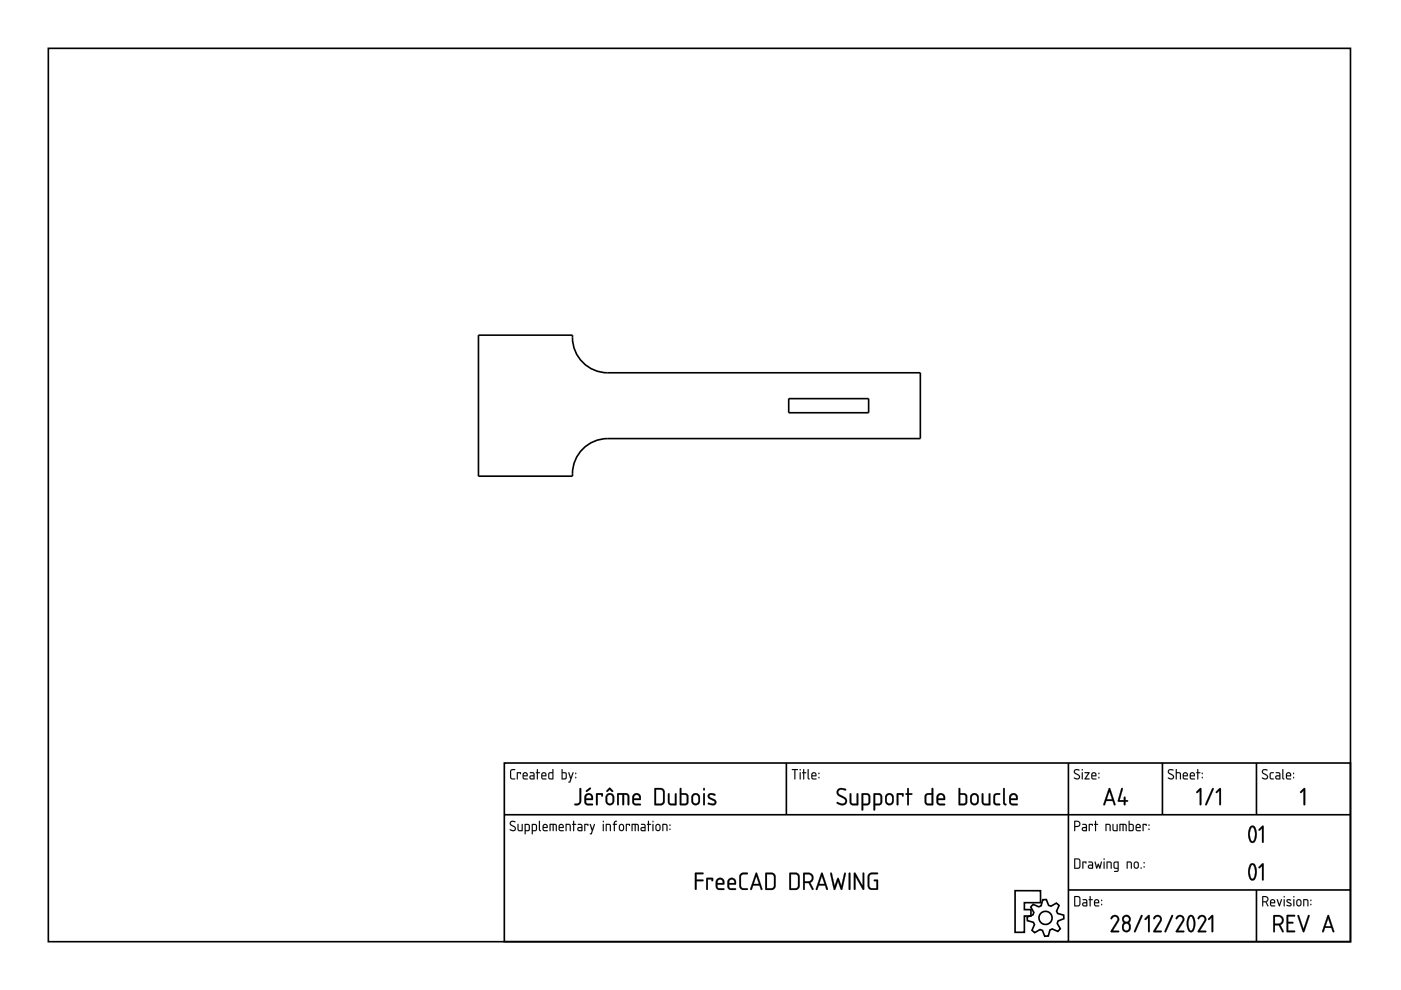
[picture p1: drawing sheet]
<svg xmlns="http://www.w3.org/2000/svg" width="297mm" height="210mm" viewBox="0 0 297 210" stroke-linecap="round" stroke-linejoin="round" font-family="sans-serif">
<g fill="none" stroke="#000" stroke-width=".35">
<path d="M10.2 10.3h276.1v189.4h-276.1zM101.4 71.1h20a7.5 7.5 0 0 0 7.5 7.9h66.2v14h-66.2a7.5 7.5 0 0 0-7.5 8h-20zM167.2 84.5h17v3h-17zM106.9 161.8h179.4v37.9h-179.4zM106.9 172.7h179.4M166.7 161.8v10.9M226.5 161.8v37.9M246.5 161.8v10.9M266.4 161.8v10.9M215.2 188.8l5.4 .1v2.5h-3.4v1.5h1.4v1.3h-1.4v3.5h-2zM219 191.7l1.3 .6 .4-.3 .4-1.2 .7-.1 .5 1.3 .5 .1 1.2-.6 .5 .5-.5 1.2 .2 .5 1.3 .3 .1 .8-1.3 .5-.1 .5 .6 1.1-.5 .6-1.2-.5-.5 .2-.3 1.3h-.8l-.5-1.2-.5-.2-1.1 .6-.6-.5 .5-1.2-.2-.5-1.3-.3v-.8l1.2-.4 .2-.5-.7-1.2zM226.5 188.7h59.8"/>
<path d="M266.4 188.7v11"/>
<circle cx="221.7" cy="194.6" r="1.39"/>
</g>
<g fill="#000">
<path d="M276.4 167.2l.1-.1 .2 .2v3.2l-.1 .2-.2-.2v-2.8l-.5 .4-.3-.1z"/>
<path d="M108.2 174.2a.7 .7 0 0 1 1.1 .1l-.1 .1a.48 .48 0 0 0-.6-.1 .48 .48 0 0 0-.2 .5l1 .7-.2 .6a.76 .76 0 0 1-1.1-.3l.8 .2 .3-.3-1.1-.9zM108.2 174.2l-.1 .6 .9 .6a.37 .37 0 0 1 .2 .5 .37 .37 0 0 1-.6 .1l-.4-.2v.2a.66 .66 0 0 0 .8 .2 .66 .66 0 0 0 .3-.7l-1-.9 .2-.3h.7v-.1l-.6-.2zM109.7 174.7l.2 .1 .1 1.1 .6 .1v-1.2l.2-.1v1.5h-.7l-.3-.1zM109.8 174.7v1.4l1 .1v-1.5l-.2 .1v1.2h-.4l-.3-.1v-1.1zM111.4 174.9v1.1h.6l.1-1zM111.4 174.9l.7 .1-.1 1h-.6zM111.3 174.7h.8l.3 .4-.2 1-.8 .1-.1 .7-.1-.1zM111.3 174.7v2.2l.1-.1v-.6h.5a.94 .94 0 0 0 .3-1.4zM113 174.9v1.1h.5l.1-1zM112.9 174.9l.7 .1-.1 1h-.6zM112.8 174.7h.8l.3 .4-.1 1-.8 .1-.2 .7-.1-.1zM112.8 174.7v2.2l.1-.1v-.6h.5a.94 .94 0 0 0 .3-1.4zM114.3 174l.2 .1v1.8l.2 .2-.1 .1-.4-.3zM114.3 174.1v1.8l.1 .2 .2 .1-.1-2.1zM115.3 175v.4h.6l-.2-.5zM115.3 175a.36 .36 0 0 1 .5-.1 .36 .36 0 0 1 .1 .5h-.7zM115.2 174.8a.55 .55 0 0 1 .8 0 .55 .55 0 0 1 0 .8h-.7v.3l.9 .2-.7 .1a.92 .92 0 0 1-.3-1.4zM115.2 174.8l-.1 .4 .1 .9 .9 .1v-.1l-.8-.1-.1-.2v-.3h.9l-.1-.6-.4-.2zM116.5 174.7l1.4 .1 .2 .3-.1 1.1-.2-.1v-1.1l-.4-.1v1.2l-.1 .1-.1-.1v-1.2h-.5v1.2l-.2 .1zM116.6 174.7v1.5l.1-.1v-1.2h.5l.1 1.3 .1-1.3 .4 .1 .1 1.1 .1 .1v-1.1l-.1-.3zM118.7 175v.4h.6l-.2-.5zM118.7 175a.36 .36 0 0 1 .5-.1 .36 .36 0 0 1 .1 .5h-.7zM118.6 174.8a.56 .56 0 0 1 .8 0 .56 .56 0 0 1 0 .8h-.7v.3l.9 .2-.7 .1a.92 .92 0 0 1-.3-1.4zM118.6 174.8l-.1 .4 .1 .9 .9 .1v-.1l-.8-.1-.1-.2v-.3h.9l-.1-.6-.4-.2zM119.9 174.7h.7l.3 .1 .1 1.4-.2-.1-.1-1.1-.6-.1v1.2l-.2 .1zM120 174.7v1.5l.1-.1v-1.2l.7 .1 .1 1.2 .1-.7a.7 .7 0 0 0-.2-.8 .7 .7 0 0 0-.8 0zM121.5 174l.2 .1v.6l.5 .1-.5 .1v1.2l-.1 .1-.1-.1v-1.2l-.2-.1 .2-.1zM121.5 174.1v.6l-.2 .1 .2 .1 .1 1.3 .1-1.3 .5-.1-.5-.1v-.6zM122.7 175.6l.1 .4h.5v-.4zM122.7 175.6l.6-.1v.5h-.6zM122.5 174.7h.7l.3 .4v1.1h-.7a.46 .46 0 0 1-.4-.4 .46 .46 0 0 1 .4-.5h.5l-.1-.3-.7-.1zM122.5 174.7v.2l.8 .1v.4h-.5a.43 .43 0 0 0-.4 .4 .43 .43 0 0 0 .4 .4h.6l.1-1.1-.3-.4zM123.9 174.7l.9 .1-.1 .3-.2-.2h-.4v1.2l-.1 .1-.1-.1zM123.9 174.7l.1 1.5 .1-1.3h.5l.1 .2v-.3zM125.1 174.7l.2 .1 .3 1 .3-1 .1-.1 .2 .1-.8 2.1-.4-.1 .3-.1 .2-.6zM125.1 174.7l.4 1.4-.2 .6-.2 .1 .3 .1 .7-2.1h-.2l-.3 1-.4-1zM127.8 174.7l.2 .1v1.3l-.1 .1-.1-.1zM127.8 174.7l.1 1.5 .1-1.4zM127.8 174.2a.15 .15 0 0 1 .3 0 .15 .15 0 0 1-.3 0zM127.8 174.1v.2h.2v-.2zM128.4 174.7h.7l.3 .1 .1 1.4-.2-.1-.1-1.1-.6-.1v1.2l-.2 .1zM128.5 174.7v1.5l.1-.1v-1.2l.7 .1 .1 1.2 .1-.7a.7 .7 0 0 0-.2-.8 .7 .7 0 0 0-.8 0zM130.3 174.1l.5-.1v.2l-.4 .1v.4l.4 .1-.4 .1v1.2l-.1 .1-.1-1.3-.3-.1 .3-.1zM130.3 174.2l-.1 .5-.3 .1 .3 .1 .1 1.3v-1.3l.5-.1-.4-.1v-.3l.4-.2v-.1zM131.5 175v.8l.5 .1 .1-.8-.2-.2zM131.5 175h.5l.1 .6a.36 .36 0 0 1-.3 .4 .36 .36 0 0 1-.4-.3zM131.4 174.8l.5-.1 .4 .3v.8l-.3 .4h-.5l-.3-.4v-.8zM131.4 174.8l-.1 .3-.1 .6a.53 .53 0 0 0 .6 .5 .53 .53 0 0 0 .5-.5l-.2-.9-.4-.1zM132.7 174.7l.9 .1-.1 .3-.1-.2h-.5v1.2l-.1 .1-.1-.1zM132.7 174.7l.1 1.5 .1-1.3h.5l.1 .2 .1-.3zM133.9 174.7l1.4 .1 .2 .3-.1 1.1-.2-.1v-1.1l-.4-.1v1.2l-.1 .1-.1-.1v-1.2h-.5v1.2l-.2 .1zM134 174.7l-.1 1.5 .2-.1v-1.2h.5l.1 1.3 .1-1.3 .4 .1v1.1l.2 .1v-1.1l-.1-.3zM136.1 175.6v.4h.6v-.4zM136 175.6l.7-.1v.5h-.6zM135.9 174.7h.7l.3 .4v1.1h-.7a.46 .46 0 0 1-.4-.4 .46 .46 0 0 1 .4-.5h.5l-.1-.3-.7-.1zM135.9 174.7v.2l.8 .1v.4h-.5a.43 .43 0 0 0-.4 .4 .43 .43 0 0 0 .4 .4h.6l.1-1.1-.3-.4zM137.4 174l.2 .1v.6l.5 .1-.5 .1v1.2l-.1 .1-.1-.1v-1.2l-.3-.1 .3-.1zM137.4 174.1v.6l-.2 .1 .2 .1 .1 1.3 .1-1.3 .4-.1-.4-.1v-.6zM138.3 174.7l.3 .1v1.3l-.2 .1-.1-.1zM138.4 174.7v1.5l.1-1.4zM138.3 174.2a.15 .15 0 0 1 .3 0 .15 .15 0 0 1-.3 0zM138.4 174.1v.2h.1v-.2zM139.3 175l-.1 .8 .5 .1 .1-.8-.2-.2zM139.3 175h.4l.2 .6a.36 .36 0 0 1-.4 .4 .36 .36 0 0 1-.4-.3zM139.1 174.8l.5-.1 .4 .3v.8l-.3 .4h-.4l-.3-.4v-.8zM139.2 174.8l-.2 .3v.6a.53 .53 0 0 0 .5 .5 .53 .53 0 0 0 .5-.5l-.1-.9-.4-.1zM140.4 174.7h.7l.3 .1 .1 1.4-.2-.1-.1-1.1-.6-.1v1.2l-.2 .1zM140.5 174.7v1.5l.1-.1v-1.2l.7 .1 .1 1.2 .1-.7a.7 .7 0 0 0-.2-.8 .7 .7 0 0 0-.8 0zM141.9 175.7h.2v.3h-.1zM142 175.7v.2h.1v-.2zM141.9 174.8h.2v.3h-.1zM142 174.8v.3h.1v-.3z"/>
<path d="M108.2 174.2a.64 .64 0 0 1 1 .1 .49 .49 0 0 0-.6 0 .49 .49 0 0 0-.3 .5l.7 .4a.6 .6 0 0 1 .3 .8 .6 .6 0 0 1-.9 .1l-.3-.1 .1-.2a.5 .5 0 0 0 .6 .2 .5 .5 0 0 0 .3-.5l-.9-.6-.1-.3zM109.8 174.7l.1 .1 .1 1.1 .2 .1h.4v-1.2l.2-.1v1.5l-1-.1zM111.4 174.9v1.1h.6l.1-.9zM111.3 174.7a.77 .77 0 0 1 .9 .1 .77 .77 0 0 1 .1 1l-.2 .4h-.7v.7h-.1zM113 174.9v1.1h.5l.1-.9zM112.8 174.7a.77 .77 0 0 1 .9 .1 .77 .77 0 0 1 .2 1l-.3 .4h-.6l-.1 .7h-.1zM114.3 174.1h.2v1.8l.2 .2-.1 .1-.3-.3zM115.3 175v.4h.6l-.2-.5zM115.2 174.8a.55 .55 0 0 1 .8 0 .55 .55 0 0 1 0 .8h-.7l.1 .4 .7 .1-.6 .1a.91 .91 0 0 1-.3-1.4zM116.6 174.7l1.3 .1 .2 .3-.1 1.1-.2-.1v-1.1l-.4-.1-.1 1.3-.1-.1v-1.2h-.5v1.2l-.2 .1zM118.7 175v.4h.6l-.2-.5zM118.6 174.8a.55 .55 0 0 1 .8 0 .55 .55 0 0 1 0 .8h-.7l.1 .4 .7 .1-.6 .1a.91 .91 0 0 1-.3-1.4zM119.9 174.7a.71 .71 0 0 1 .9 0 .71 .71 0 0 1 .2 .8l-.1 .7-.1-1.2-.7-.1v1.2l-.2 .1zM121.5 174.1h.2v.6l.5 .1-.5 .1-.1 1.3-.1-1.3-.2-.1 .2-.1zM122.7 175.6v.4h.6v-.4zM122.5 174.7h.7l.3 .4v1.1h-.7a.44 .44 0 0 1-.4-.4 .44 .44 0 0 1 .4-.5h.5v-.3l-.8-.1zM123.9 174.7l.9 .1-.1 .3-.2-.2h-.4l-.1 1.3zM125.1 174.7l.2 .1 .3 1 .3-1h.2l-.7 2.1-.4-.1 .3-.1 .2-.6zM127.8 174.7l.2 .1-.1 1.4zM127.8 174.2a.15 .15 0 0 1 .3 0 .15 .15 0 0 1-.3 0zM128.5 174.7a.71 .71 0 0 1 .8 0 .71 .71 0 0 1 .2 .8l-.1 .7-.1-1.2-.7-.1v1.2l-.1 .1zM130.3 174.2l.5-.2v.2l-.4 .2v.3l.4 .1-.4 .1-.1 1.3-.1-1.3-.3-.1 .3-.1zM131.5 175l-.1 .7a.34 .34 0 0 0 .4 .3 .34 .34 0 0 0 .3-.4l-.1-.6zM131.4 174.8l.6-.1a.93 .93 0 0 1 0 1.5h-.4a.96 .96 0 0 1-.2-1.4zM132.7 174.7l.9 .1-.1 .3-.1-.2h-.5l-.1 1.3zM133.9 174.7l1.4 .1 .1 .3v1.1l-.2-.1v-1.1l-.4-.1-.1 1.3-.1-.1v-1.2h-.5v1.2l-.2 .1zM136.1 175.6v.4h.6v-.4zM135.9 174.7h.7l.3 .4v1.1h-.7a.44 .44 0 0 1-.4-.4 .44 .44 0 0 1 .4-.5h.5v-.3l-.8-.1zM137.4 174.1h.2v.6l.4 .1-.4 .1-.1 1.3-.1-1.3-.2-.1 .2-.1zM138.4 174.7l.1 .1-.1 1.4zM138.3 174.2a.15 .15 0 0 1 .3 0 .15 .15 0 0 1-.3 0zM139.3 175l-.1 .7a.34 .34 0 0 0 .3 .3 .34 .34 0 0 0 .3-.4l-.1-.6zM139.2 174.8l.6-.1a.93 .93 0 0 1-.1 1.5h-.4a.96 .96 0 0 1-.1-1.4zM140.5 174.7a.71 .71 0 0 1 .8 0 .71 .71 0 0 1 .2 .8l-.1 .7-.1-1.2-.7-.1v1.2l-.1 .1zM142 175.7h.1v.3l-.1-.1zM142 174.8h.1v.3h-.1z"/>
<path d="M108.3 163.2l.9-.1v.1l-.6 .1-.2 .2v1.2l.1 .3 .6 .1 .1 .1h-.7l-.3-.3-.1-1.3zM109.6 163.7l.9 .1-.1 .4-.2-.3h-.4l-.1 1.4zM111.1 164.1l-.1 .3h.7l-.2-.4zM111 163.9a.55 .55 0 0 1 .7 0 .55 .55 0 0 1 .1 .7h-.8l.1 .4 .8 .2-.7 .1a.91 .91 0 0 1-.2-1.4zM112.5 164.7l.1 .3h.5v-.4zM112.4 163.7l.7 .1 .2 .3v1.1l-.6 .1a.44 .44 0 0 1-.5-.5 .44 .44 0 0 1 .5-.4h.4v-.3l-.7-.2zM113.9 163.1l.1 .1v.5l.5 .1-.5 .1-.1 1.4-.1-1.4-.2-.1 .2-.1zM115 164.1v.3h.6l-.1-.4zM114.9 163.9a.55 .55 0 0 1 .8 0 .55 .55 0 0 1 .1 .7h-.8l.1 .4 .8 .2-.7 .1a.91 .91 0 0 1-.3-1.4zM116.6 164l-.1 .1a.63 .63 0 0 0-.1 .7 .63 .63 0 0 0 .7 .2v-1.1zM116.3 163.9l.8-.2v-.5l.2-.1v2.1h-.8l-.2-.2zM119.3 163.9v1.2h.4a.78 .78 0 0 0 .2-1.1zM119.1 163.1l.2 .1v.5l.6 .1 .2 .2 .1 .9-.3 .3h-.8zM120.5 163.8h.2l.3 1 .4-1h.2l-.8 2.1-.3-.1 .2-.1 .2-.5zM122 164.7h.2v.3h-.2zM122 163.9h.2v.2h-.2z"/>
<path d="M108.3 163.2l.9-.1v.2h-.6l-.2 .2v1.2v.3l.8 .1v.1l-.7 .1-.3-.4-.1-1.3zM108.3 163.2l-.1 .4v1.3l.2 .3h.8l-.1-.1-.6-.1-.2-.3 .1-1.2 .2-.2 .6-.1v-.1zM109.6 163.7l.9 .1-.1 .4-.2-.3h-.4v1.2l-.1 .2-.1-.2zM109.6 163.8l.1 1.4 .1-1.3h.5l.1 .2v-.3zM111.1 164.1l-.1 .3h.7l-.2-.4zM111.1 164.1a.36 .36 0 0 1 .4-.1 .36 .36 0 0 1 .2 .4h-.7zM111 163.8v.1a.55 .55 0 0 1 .7 0 .55 .55 0 0 1 .1 .7h-.8l.1 .4 .8 .2-.7 .1a.92 .92 0 0 1-.2-1.5zM111 163.9l-.2 .3 .1 .9 1 .1v-.1l-.8-.1-.1-.2v-.2h.9l-.1-.7-.4-.2zM112.5 164.7l.1 .3h.5v-.4zM112.5 164.7l.6-.1v.5l-.6-.1zM112.4 163.7h.7l.3 .4-.1 1.1-.6 .1a.46 .46 0 0 1-.5-.5 .46 .46 0 0 1 .5-.4h.4v-.3l-.7-.2zM112.4 163.8v.1l.7 .1v.4h-.4a.43 .43 0 0 0-.5 .4 .43 .43 0 0 0 .5 .5l.6-.1v-1.1l-.2-.3zM113.9 163.1l.2 .1-.1 .5 .5 .1-.5 .1 .1 1.3-.2 .1-.1-.2v-1.2l-.2-.1 .2-.1zM113.9 163.1l-.1 .6-.2 .1 .2 .1 .1 1.4 .1-1.4 .5-.1-.5-.1v-.5zM115 164.1v.3h.6l-.1-.4zM115 164.1a.36 .36 0 0 1 .5-.1 .36 .36 0 0 1 .1 .4h-.6zM114.9 163.8a.56 .56 0 0 1 .8 .1 .56 .56 0 0 1 .1 .7h-.8v.4l.9 .2-.7 .1a.92 .92 0 0 1-.3-1.5zM115 163.9l-.2 .3 .1 .9 .9 .1v-.1l-.7-.1-.1-.2v-.2h.8l-.1-.7-.4-.2zM116.6 164l-.1 .9 .6 .1v-1.1zM116.5 163.9h.6v1.2h-.3a.64 .64 0 0 1-.3-1.2zM116.3 163.9l.8-.2v-.5l.2-.1v2.1l-.8 .1-.2-.3zM116.3 163.9v1.1l.2 .2h.8v-2.1l-.2 .1v.5zM119.3 163.9v1.2l.4-.1a.76 .76 0 0 0 0-1.1zM119.3 163.9h.4a.73 .73 0 0 1 .2 1l-.6 .2zM119.1 163.1l.2 .1v.5l.6 .1 .3 .2-.1 1-.2 .2h-.8zM119.1 163.1v2.1h.8l.2-.3v-.9l-.2-.2-.6-.1v-.5zM120.5 163.7l.2 .1 .3 1 .4-1 .1-.1 .1 .1-.8 2.1-.3-.1 .2-.1 .2-.5zM120.5 163.8l.4 1.4-.1 .5-.3 .1 .3 .1 .8-2.1h-.2l-.4 1.1-.3-1.1zM122 164.7h.2v.3h-.2zM122 164.8v.2h.1v-.2zM122 163.9h.2v.2h-.2zM122 163.9v.2h.1v-.2z"/>
<path d="M122.9 167.1h.3v.2v2.6a.92 .92 0 0 1-.5 .8 .92 .92 0 0 1-1-.1l.3-.2a.63 .63 0 0 0 .8-.6zM122.9 167.1v3l-.3 .2-.8 .3a.89 .89 0 0 0 1.4-.7v-2.6zM124.3 167.5l.7-.5h.3v.3l-.9 .6h-.2zM124.3 167.6v.2l.2 .1 .8-.6-.1-.2-.1-.1zM124.4 168.7l-.1 .6h1.1l-.1-.6a.6 .6 0 0 0-.9 0zM124.4 168.7a.59 .59 0 0 1 .7-.1 .59 .59 0 0 1 .3 .7h-1.2zM124.2 168.4a.92 .92 0 0 1 1.3 0 .92 .92 0 0 1 .1 1.3l-1.3-.1 .1 .7 1.1 .1 .3 .2-.3 .2h-.9a.91 .91 0 0 1-.7-1.2 1.17 1.17 0 0 1 .3-1.2zM124.2 168.4a2.21 2.21 0 0 0-.1 2.1l.5 .2h.9l.2-.1-.2-.2h-1.1l-.2-.5v-.3h1.5v-.8l-.2-.3-.7-.3zM126.4 168.2l1.2-.1 .3 .2-.1 .6h-.1h-.2v-.4h-.8l.1 2.1-.3 .2-.2-.3zM126.4 168.2a4.2 4.2 0 0 0 .1 2.5l.2-.1v-2.1h.8l.2 .4 .1-.6-.2-.1zM129.1 167.1h.4l.5 .5v.3h-.3l-.4-.5-.5 .5h-.2l-.1-.2zM129.1 167.1l-.5 .6v.2h.2l.5-.5 .4 .5 .2-.1 .1-.1-.6-.6zM128.9 168.7l-.1 .2v.9a.57 .57 0 0 0 .8 .5l.2-.5v-1l-.5-.3zM128.9 168.6l.4-.1 .4 .2 .2 .3v.8a.59 .59 0 0 1-.6 .6 .59 .59 0 0 1-.6-.6v-.9zM128.7 168.3a.94 .94 0 0 1 1.5 .7 1.53 1.53 0 0 1-.3 1.5l-.6 .3-.6-.3a1.81 1.81 0 0 1 0-2.2zM128.7 168.4l-.3 .6a1.4 1.4 0 0 0 .5 1.6 .89 .89 0 0 0 1.3-.8v-1l-.3-.4-.6-.2zM130.9 168.2l1.7-.1 .6 .2a3 3 0 0 1 .2 2.4h-.3l-.1-.2-.1-1.8-.6-.2v2l-.2 .3-.2-.3v-2h-.7v2.1v.1h-.3zM130.9 168.2v2.5l.3-.1v-2.1h.8v2.2h.3v-.2v-2h.5l.3 .2v1.8l.1 .2 .2-.2v-1.2a.81 .81 0 0 0-.8-1.1zM134.5 168.7l-.1 .6h1.1l-.1-.6a.6 .6 0 0 0-.9 0zM134.5 168.7a.59 .59 0 0 1 .8-.1 .59 .59 0 0 1 .2 .7h-1.1zM134.4 168.4a.92 .92 0 0 1 1.2 0 .92 .92 0 0 1 .1 1.3l-1.3-.1 .2 .7 1.1 .1 .2 .2-.2 .2h-.9a.91 .91 0 0 1-.8-1.2 1.17 1.17 0 0 1 .4-1.2zM134.4 168.4a2.21 2.21 0 0 0-.1 2.1l.5 .2h.9l.2-.1-.2-.2h-1.1l-.2-.5v-.3h1.4v-.8l-.1-.3-.7-.3zM139.1 167.4v3l1.2-.1 .3-.5-.1-2-.3-.3zM139.1 167.4h1.1l.3 .3v2.4a1.66 1.66 0 0 1-1.4 .3zM138.8 167.1h1.5l.4 .2 .2 .4v2.4l-.6 .6h-1.5zM138.8 167.1v3.6h1.5l.6-.6v-2.4l-.6-.6zM141.6 168.2h.3l.1 2 .3 .2h.8v-2l.2-.2 .2 .2-.1 2.3-1.1 .1-.5-.3a3.6 3.6 0 0 1-.2-2.3zM141.7 168.2a3.7 3.7 0 0 0 .1 2.3l.5 .2h1.1v-2.3l-.1-.2-.2 .2v2h-.8l-.3-.2-.1-1.8v-.2zM144.5 168.5v1.9l.9-.1 .2-.3v-1.2l-.2-.2zM144.4 168.5l1.1 .1a2.21 2.21 0 0 1-.1 1.8h-1zM144.2 167.1h.2l.1 .1v1h1l.4 .4 .1 1.5-.2 .5a1.61 1.61 0 0 1-1.5 .2l-.2-.2zM144.2 167.1v3.5l.1 .1a1.56 1.56 0 0 0 1.4-.2l.2-.4v-1.5l-.4-.4h-1v-1zM147.1 168.7l-.1 .2v.9a.57 .57 0 0 0 .8 .5l.2-.5v-1l-.5-.3zM147.1 168.6l.4-.1 .4 .2 .2 .3v.8a.59 .59 0 0 1-.6 .6 .59 .59 0 0 1-.6-.6v-.9zM146.9 168.3a.94 .94 0 0 1 1.5 .7 1.53 1.53 0 0 1-.3 1.5l-.6 .3-.6-.3a1.81 1.81 0 0 1 0-2.2zM146.9 168.4l-.3 .6a1.4 1.4 0 0 0 .5 1.6 .89 .89 0 0 0 1.3-.8v-1l-.3-.4-.6-.2zM149.1 168.2h.3l.1 .2v2.1l-.2 .3-.2-.3zM149.1 168.2v2.3l.2 .2 .1-.2v-2.1zM149.1 167.3a.26 .26 0 0 1 .5 0 .26 .26 0 0 1-.5 0zM149.2 167.1v.4h.2v-.4zM150.2 168.3a1.2 1.2 0 0 1 1.5 .2l-.2 .2a.81 .81 0 0 0-1.1 .1l.2 .3 .9 .4a.67 .67 0 0 1 .4 .9 .67 .67 0 0 1-.9 .4l-.9-.3 .1-.3 1 .2 .3-.2v-.3l-1.1-.5a.68 .68 0 0 1-.2-1.1zM150.2 168.4l-.1 .4 .1 .4 1.1 .6 .3 .3a.8 .8 0 0 1-1.3 .1l-.2 .1 .1 .3 1 .1 .4-.1a.61 .61 0 0 0 .3-.6 .61 .61 0 0 0-.4-.5l-1.1-.5a.53 .53 0 0 1 .4-.5 .53 .53 0 0 1 .6 .2l.2-.1v-.2l-.9-.2z"/>
<path d="M122.9 167.1h.3v.2v2.6a.9 .9 0 0 1-.5 .8 .9 .9 0 0 1-.9-.1l.2-.2a.65 .65 0 0 0 .9-.6zM124.3 167.6l.8-.6h.2v.3l-.9 .6h-.1zM124.4 168.7l-.1 .6h1.1a.58 .58 0 0 0-.3-.7 .58 .58 0 0 0-.7 .1zM124.2 168.4a.92 .92 0 0 1 1.2 0 .92 .92 0 0 1 .2 1.2h-1.3l.1 .7 1.1 .1 .2 .2-.2 .1h-.9a.89 .89 0 0 1-.7-1.1 1.14 1.14 0 0 1 .3-1.2zM126.4 168.2h1.2l.2 .1-.1 .6-.2-.1v-.3h-.8v2.1l-.2 .1a3.9 3.9 0 0 1-.1-2.5zM129.1 167.1h.3l.6 .6v.2h-.3l-.4-.5-.5 .5h-.2v-.2zM128.9 168.7l-.1 .2-.1 .9a.57 .57 0 0 0 .6 .6 .57 .57 0 0 0 .6-.6v-.8l-.2-.3-.4-.2zM128.7 168.4a.91 .91 0 0 1 1.5 .6 1.51 1.51 0 0 1-.3 1.5 .92 .92 0 0 1-1 .2 .92 .92 0 0 1-.5-.9v-1zM130.9 168.2h1.7a.84 .84 0 0 1 .8 1.1v1.2l-.2 .2-.1-.2-.1-1.8-.2-.2h-.5v2v.2h-.3l-.1-2.2h-.7v2.1v.1h-.3zM134.5 168.7l-.1 .6h1.1a.58 .58 0 0 0-.2-.7 .58 .58 0 0 0-.8 .1zM134.4 168.4a.92 .92 0 0 1 1.2 0 .92 .92 0 0 1 .1 1.2h-1.3l.2 .7 1.1 .1 .2 .2-.2 .1h-.9a.89 .89 0 0 1-.8-1.1 1.14 1.14 0 0 1 .4-1.2zM139.1 167.4v3l1.2-.1 .3-.5-.1-2-.3-.4zM138.8 167.1h1.5l.6 .6v2.4l-.6 .6h-1.5zM141.7 168.2h.2l.1 .2v1.8l.3 .2h.8v-2l.2-.2 .1 .2v2.3h-1.1a.84 .84 0 0 1-.7-1.1zM144.5 168.5v1.9l.9-.1a1.9 1.9 0 0 0 0-1.7zM144.2 167.1l.3 .1v1h1l.4 .4 .1 1.5-.3 .4a1.59 1.59 0 0 1-1.4 .2l-.2-.1zM147.1 168.7l-.1 .2-.1 .9a.57 .57 0 0 0 .6 .6 .57 .57 0 0 0 .6-.6l-.1-.8-.1-.3-.4-.2zM146.9 168.4a.91 .91 0 0 1 1.5 .6 1.51 1.51 0 0 1-.3 1.5 .92 .92 0 0 1-1 .2 .92 .92 0 0 1-.5-.9v-1zM149.1 168.2h.3v.2v2.1l-.1 .2-.2-.2zM149.1 167.3a.24 .24 0 0 1 .4 0 .24 .24 0 0 1-.4 0zM150.2 168.4a1.19 1.19 0 0 1 1.5 .1l-.2 .2-.6-.2a.34 .34 0 0 0-.4 .1 .34 .34 0 0 0 0 .4l1 .5a.7 .7 0 0 1 .3 1 .7 .7 0 0 1-1 .2l-.7-.2v-.3h.2a.78 .78 0 0 0 1.2-.1l-.2-.3-.9-.4a.65 .65 0 0 1-.2-1z"/>
<path d="M167.9 163.1l1.2-.1 .1 .2-.6 .1v1.9l-.1 .1-.1-.1v-1.9l-.5-.1zM167.9 163.1v.1l.5 .1 .1 2 .1-2 .6-.1zM169.6 163.7l.2 .1v1.3l-.1 .2-.2-.2zM169.6 163.8l.1 1.4v-1.4zM169.5 163.2a.15 .15 0 0 1 .3 0 .15 .15 0 0 1-.3 0zM169.6 163.1v.2h.1v-.2zM170.3 163.1l.2 .1v.5l.5 .1-.5 .1v1.3l-.1 .1-.1-.2v-1.2l-.2-.1 .2-.1zM170.3 163.1v.6l-.2 .1 .2 .1 .1 1.4 .1-1.4 .4-.1-.4-.1v-.5zM171.3 163.1l.2 .1v1.7l.2 .3-.1 .1-.4-.4zM171.3 163.1v1.8v.3l.3 .1-.2-2.1zM172.3 164.1l-.1 .3h.7l-.2-.4zM172.3 164.1a.36 .36 0 0 1 .4-.1 .36 .36 0 0 1 .2 .4h-.7zM172.2 163.8a.56 .56 0 0 1 .7 .1 .56 .56 0 0 1 .1 .7h-.8l.1 .4 .8 .2-.7 .1a.92 .92 0 0 1-.2-1.5zM172.2 163.9l-.2 .3 .1 .9 1 .1v-.1l-.8-.1-.1-.2v-.2h.9l-.1-.7-.4-.2zM173.5 164.7h.2v.3h-.2zM173.6 164.8v.2h.1v-.2zM173.5 163.9h.2v.2h-.2zM173.6 163.9v.2h.1v-.2z"/>
<path d="M167.9 163.1l1.3 .1-.6 .1-.1 2-.1-2-.5-.1zM169.6 163.7l.2 .1-.1 1.5zM169.5 163.2a.15 .15 0 0 1 .3 0 .15 .15 0 0 1-.3 0zM170.3 163.1l.2 .1v.5l.4 .1-.4 .1-.1 1.4-.1-1.4-.2-.1 .2-.1zM171.3 163.1l.2 .1v1.7l.2 .3-.1 .1-.4-.4zM172.3 164.1l-.1 .3h.7l-.2-.4zM172.2 163.9a.55 .55 0 0 1 .7 0 .55 .55 0 0 1 .1 .7h-.8l.1 .4 .8 .2-.7 .1a.91 .91 0 0 1-.2-1.4zM173.5 164.7h.2v.3h-.2zM173.5 163.9h.2v.2h-.2z"/>
<path d="M177.6 167.3a1.41 1.41 0 0 1 1.8 .1l-.2 .2a.9 .9 0 0 0-1.4 .4l.3 .5a1.92 1.92 0 0 1 1.5 1.1v.5l-.3 .4a1.47 1.47 0 0 1-1.9-.3l.2-.2 1.1 .4 .2-.1 .3-.3a.55 .55 0 0 0-.4-.7l-1.3-.8-.1-.5zM177.7 167.4a.91 .91 0 0 0 .2 1.4l1 .5a.64 .64 0 0 1 .2 .9 .64 .64 0 0 1-.9 .1l-.6-.2-.2 .1 .1 .2a1.12 1.12 0 0 0 1.3 .3 1.12 1.12 0 0 0 .7-1.1l-.5-.6-.9-.5a.56 .56 0 0 1-.3-.8l.3-.3 1.1 .2 .2-.2-.2-.2-.9-.1zM180.2 168.2h.3v2l.4 .2h.7v-2l.2-.2 .2 .2-.1 2.3-1.1 .1-.5-.3a3.6 3.6 0 0 1-.1-2.3zM180.2 168.2a3.7 3.7 0 0 0 .2 2.3l.4 .2h1.1l.1-2.3-.2-.2-.2 .2v2h-.7l-.4-.2v-1.8l-.1-.2zM183 168.5v1.9l.9-.1 .2-.3-.1-1.3zM183 168.5h.9l.2 .3 .1 1.2-.2 .4h-1zM182.7 168.2h1.3l.3 .2 .2 .5v1.5l-.5 .3h-1v.9l-.2 .3-.2-.3zM182.7 168.3v3.5h.3v-.2v-.9l1.2-.1a2.13 2.13 0 0 0 .3-1.9l-.1-.1a1.49 1.49 0 0 0-1.7-.3zM185.5 168.5v1.9l1-.1 .1-.3v-1.3zM185.5 168.5h1l.2 .3v1.2l-.2 .4h-1zM185.2 168.2h1.3l.4 .2 .2 .5-.1 1.5-.5 .3h-1l.1 .9-.2 .3-.2-.3zM185.3 168.3l-.1 3.5h.3v-.2v-.9l1.2-.1a2.13 2.13 0 0 0 .3-1.9l-.1-.1a1.49 1.49 0 0 0-1.6-.3zM188.2 168.7l-.1 .2-.1 .9a.57 .57 0 0 0 .9 .5l.2-.5-.1-1-.4-.3zM188.2 168.6l.4-.1 .4 .2 .1 .3 .1 .8a.59 .59 0 0 1-.6 .6 .59 .59 0 0 1-.6-.6v-.9zM188 168.3v.1a.91 .91 0 0 1 1-.2 .91 .91 0 0 1 .5 .8 1.53 1.53 0 0 1-.3 1.5l-.6 .3-.7-.3a1.81 1.81 0 0 1 .1-2.2zM188 168.4l-.3 .6a1.4 1.4 0 0 0 .4 1.6 .89 .89 0 0 0 1.4-.8l-.1-1-.2-.4-.7-.2zM190.2 168.2l1.2-.1 .2 .2v.6h-.2h-.1l-.1-.4h-.7v2.1l-.2 .2-.2-.3zM190.2 168.2a4.2 4.2 0 0 0 .1 2.5l.2-.1v-2.1h.8l.1 .4 .2-.6-.2-.1zM192.4 167.1h.3v.2v.9h.6l.2 .2-.3 .2-.5-.1v2.1l-.2 .2-.2-.3v-2h-.3v-.1v-.2h.3zM192.4 167.1v1.1l-.4 .2 .4 .1v2l.1 .2 .2-.1v-2.1l.7-.1-.1-.2h-.6v-.9zM196.6 168.6l-.2 .4 .1 1.2 .1 .1 .9 .1v-1.9zM196.6 168.6l.9-.1v1.9h-.7l-.4-.2v-1.2zM196.2 168.4a1.32 1.32 0 0 1 1.3-.3v-.9l.2-.2 .2 .3v3.2l-.3 .3a1.49 1.49 0 0 1-1.3-.2l-.3-.6v-1.1zM196.2 168.4l-.1 .5 .1 1.5 .4 .3h1l.2-.2v-3.2l-.1-.2-.2 .1v1a1.27 1.27 0 0 0-1.3 .2zM199 168.7l-.1 .6h1.1l-.1-.6a.6 .6 0 0 0-.9 0zM199 168.7a.59 .59 0 0 1 .8-.1 .59 .59 0 0 1 .2 .7h-1.1zM198.9 168.4a.92 .92 0 0 1 1.2 0 .92 .92 0 0 1 .1 1.3l-1.3-.1 .2 .7 1.1 .1 .2 .2-.2 .2h-.9a.91 .91 0 0 1-.8-1.2 1.17 1.17 0 0 1 .4-1.2zM198.9 168.4a2.21 2.21 0 0 0-.1 2.1l.5 .2h.9l.2-.1-.2-.2h-1.1l-.2-.5v-.3h1.4v-.8l-.1-.3-.7-.3zM203.6 168.5v1.9l.9-.1 .2-.3v-1.2l-.2-.2zM203.6 168.5l1 .1a2.21 2.21 0 0 1-.1 1.8h-.9zM203.3 167.1h.3v.1v1h1l.4 .4 .1 1.5-.2 .5a1.61 1.61 0 0 1-1.4 .2l-.3-.2zM203.3 167.1v3.5l.2 .1a1.56 1.56 0 0 0 1.3-.2l.2-.4v-1.5l-.4-.4h-1v-1zM206.2 168.7l-.1 .2v.9a.57 .57 0 0 0 .8 .5l.2-.5v-1l-.5-.3zM206.2 168.6l.4-.1 .4 .2 .2 .3v.8a.59 .59 0 0 1-.6 .6 .59 .59 0 0 1-.6-.6v-.9zM206 168.3v.1a.91 .91 0 0 1 1-.2 .91 .91 0 0 1 .5 .8 1.53 1.53 0 0 1-.3 1.5l-.6 .3-.6-.3a1.81 1.81 0 0 1 0-2.2zM206 168.4l-.3 .6a1.4 1.4 0 0 0 .5 1.6 .89 .89 0 0 0 1.3-.8v-1l-.3-.4-.6-.2zM208.2 168.2h.3v2l.4 .2h.7v-2l.2-.2 .2 .2-.1 2.3-1.1 .1-.5-.3a3.6 3.6 0 0 1-.1-2.3zM208.2 168.2a3.7 3.7 0 0 0 .1 2.3l.5 .2h1.1l.1-2.3-.2-.2-.2 .2v2h-.7l-.4-.2v-1.8l-.1-.2zM210.8 168.4a1.1 1.1 0 0 1 1.3-.1l-.1 .2a.85 .85 0 0 0-1 .5v1.2l1 .2 .1 .2a1.07 1.07 0 0 1-1.3-.1 2.78 2.78 0 0 1 0-2.1zM210.8 168.4l-.1 .3a2.07 2.07 0 0 0 .3 1.9l.9 .1 .1-.1-.1-.2h-.8a1.97 1.97 0 0 1 0-1.9h.8l.1-.2a1.12 1.12 0 0 0-1.2 .1zM212.7 167.1h.3l.1 .2v2.8l.3 .5a.54 .54 0 0 1-.7-.1 .54 .54 0 0 1-.1-.6zM212.7 167.1v.2a8.4 8.4 0 0 0 .1 3.3l.4 .1 .2-.1-.4-.5v-2.8zM214.4 168.7l-.1 .6h1.1l-.1-.6a.6 .6 0 0 0-.9 0zM214.4 168.7a.59 .59 0 0 1 .8-.1 .59 .59 0 0 1 .2 .7h-1.1zM214.3 168.4a.92 .92 0 0 1 1.2 0 .92 .92 0 0 1 .1 1.3l-1.3-.1 .2 .7 1.1 .1 .2 .2-.2 .2h-.9a.91 .91 0 0 1-.8-1.2 1.17 1.17 0 0 1 .4-1.2zM214.3 168.4a2.21 2.21 0 0 0-.1 2.1l.5 .2h.9l.2-.1-.2-.2h-1.1l-.2-.5v-.3h1.4v-.8l-.1-.3-.7-.3z"/>
<path d="M177.6 167.3a1.41 1.41 0 0 1 1.8 .1l-.2 .2a.92 .92 0 0 0-1.5 .4l.4 .5a1.9 1.9 0 0 1 1.5 1.1 1.07 1.07 0 0 1-.6 1.1 1.07 1.07 0 0 1-1.2-.1l-.4-.3 .2-.3a1.19 1.19 0 0 0 1.6 0 .58 .58 0 0 0-.3-.7l-1.4-.8-.1-.5zM180.2 168.2h.3v.2v1.8l.4 .2h.7v-2l.2-.2 .2 .2-.1 2.3h-1.1a.84 .84 0 0 1-.7-1.1zM183 168.5v1.9h.9l.2-.4v-1.2l-.2-.2zM182.7 168.2a1.37 1.37 0 0 1 1.8 .5v.2a1.71 1.71 0 0 1-.5 1.8h-1v1.1h-.3zM185.5 168.5v1.9h1l.2-.4-.1-1.2-.2-.2zM185.2 168.2a1.37 1.37 0 0 1 1.8 .5v.2a1.71 1.71 0 0 1-.5 1.8h-1v1.1h-.3zM188.2 168.7l-.2 .2v.9a.57 .57 0 0 0 .6 .6 .57 .57 0 0 0 .5-.6v-.8l-.1-.3-.4-.2zM188 168.4a.91 .91 0 0 1 1.5 .6 1.51 1.51 0 0 1-.3 1.5 .92 .92 0 0 1-1 .2 .92 .92 0 0 1-.5-.9v-1zM190.2 168.2h1.2l.2 .1-.2 .6-.1-.1-.1-.3h-.7v2.1l-.2 .1a3.9 3.9 0 0 1-.1-2.5zM192.4 167.1h.3v.2v.9h.6l.1 .2-.2 .1h-.5v2.1l-.2 .1-.2-.2v-2l-.3-.1 .3-.2zM196.6 168.6l-.2 .4v1.2l.4 .2h.7v-1.9zM196.2 168.4a1.3 1.3 0 0 1 1.3-.2v-1l.2-.1 .2 .2v3.2l-.3 .2a1.47 1.47 0 0 1-1.3-.1l-.3-.6v-1.1zM199 168.7l-.1 .6h1.1a.58 .58 0 0 0-.2-.7 .58 .58 0 0 0-.8 .1zM198.9 168.4a.92 .92 0 0 1 1.2 0 .92 .92 0 0 1 .1 1.2h-1.3l.2 .7 1.1 .1 .2 .2-.2 .1h-.9a.89 .89 0 0 1-.7-1.1 1.14 1.14 0 0 1 .3-1.2zM203.6 168.5v1.9l.9-.1a1.9 1.9 0 0 0 0-1.7zM203.3 167.1l.3 .1v1h1l.4 .4 .1 1.5-.3 .4a1.59 1.59 0 0 1-1.3 .2l-.3-.1zM206.2 168.7l-.1 .2-.1 .9a.57 .57 0 0 0 .6 .6 .57 .57 0 0 0 .6-.6v-.8l-.2-.3-.4-.2zM206 168.4a.91 .91 0 0 1 1.5 .6 1.51 1.51 0 0 1-.3 1.5 .92 .92 0 0 1-1 .2 .92 .92 0 0 1-.5-.9v-1zM208.2 168.2h.3v.2v1.8l.4 .2h.7v-2l.2-.2 .2 .2-.1 2.3h-1.1a.84 .84 0 0 1-.7-1.1zM210.8 168.4a1.11 1.11 0 0 1 1.3-.1l-.1 .2a.86 .86 0 0 0-1 .5v1.2l.1 .1 .9 .1 .1 .2a.95 .95 0 0 1-1.2 0 .95 .95 0 0 1-.3-1.2v-.7zM212.7 167.1h.3v.2v2.8l.4 .5a.52 .52 0 0 1-.7-.1 .52 .52 0 0 1 0-.6zM214.4 168.7l-.1 .6h1.1a.58 .58 0 0 0-.2-.7 .58 .58 0 0 0-.8 .1zM214.3 168.4a.92 .92 0 0 1 1.2 0 .92 .92 0 0 1 .1 1.2h-1.3l.2 .7 1.1 .1 .2 .2-.2 .1h-.9a.89 .89 0 0 1-.7-1.1 1.14 1.14 0 0 1 .3-1.2z"/>
<path d="M227.8 163.2a.7 .7 0 0 1 1.1 .2h-.1a.48 .48 0 0 0-.6-.1 .48 .48 0 0 0-.2 .5l1 .7-.2 .6a.76 .76 0 0 1-1.1-.2l.8 .1 .3-.3-1.1-.9zM227.8 163.2l-.1 .6 .9 .6a.37 .37 0 0 1 .2 .5 .37 .37 0 0 1-.6 .1l-.4-.1v.1a.66 .66 0 0 0 .8 .2 .66 .66 0 0 0 .3-.7l-1-.9 .2-.3 .7 .1v-.2l-.6-.1zM229.4 163.7l.2 .1v1.3l-.1 .2-.2-.2zM229.4 163.8l.1 1.4 .1-1.4zM229.3 163.2a.15 .15 0 0 1 .3 0 .15 .15 0 0 1-.3 0zM229.4 163.1v.2h.1v-.2zM230 163.7h1l-.8 1.3h.7l.1 .3-1-.1 .7-1.3h-.7zM230 163.8v.1h.8l-.8 1.3h1l-.1-.1h-.7l.8-1.3zM231.7 164.1l-.1 .3h.7l-.2-.4zM231.6 164.1a.36 .36 0 0 1 .5-.1 .36 .36 0 0 1 .2 .4h-.7zM231.5 163.8l.1 .1a.55 .55 0 0 1 .7 0 .55 .55 0 0 1 .1 .7h-.8v.4l.9 .2-.7 .1a.92 .92 0 0 1-.3-1.5zM231.6 163.9l-.2 .3 .1 .9 .9 .1v-.1l-.7-.1-.1-.2v-.2h.8l-.1-.7-.4-.2zM232.9 164.7h.2v.3h-.2zM232.9 164.8v.2h.2v-.2zM232.9 163.9h.2v.2h-.2zM232.9 163.9v.2h.2v-.2z"/>
<path d="M227.8 163.2a.64 .64 0 0 1 1 .2 .49 .49 0 0 0-.6-.1 .49 .49 0 0 0-.3 .5l.7 .4a.6 .6 0 0 1 .3 .9 .6 .6 0 0 1-.9 .1l-.3-.2 .1-.2a.5 .5 0 0 0 .6 .3 .5 .5 0 0 0 .3-.6l-.9-.5-.1-.4zM229.4 163.7l.2 .1-.1 1.5zM229.3 163.2a.15 .15 0 0 1 .3 0 .15 .15 0 0 1-.3 0zM230 163.7h1l-.8 1.3h.7l.1 .2h-1l.7-1.3h-.7zM231.7 164.1l-.1 .3h.7l-.2-.4zM231.6 163.9a.55 .55 0 0 1 .7 0 .55 .55 0 0 1 .1 .7h-.8l.1 .4 .8 .2-.7 .1a.91 .91 0 0 1-.2-1.4zM232.9 164.7h.2v.3h-.2zM232.9 163.9h.2v.2h-.2z"/>
<path d="M228 174.2v.9h.4a.45 .45 0 0 0 .4-.4 .45 .45 0 0 0-.4-.5zM227.8 174.1l.6-.1a.66 .66 0 0 1 .7 .7 .66 .66 0 0 1-.7 .6h-.4v.8l-.2 .1zM229.6 175.6l.1 .4h.5v-.4zM229.5 174.7h.7l.3 .4-.1 1.1h-.6a.44 .44 0 0 1-.4-.4 .44 .44 0 0 1 .4-.5h.4v-.3l-.7-.1zM230.9 174.7l.8 .1-.1 .3-.1-.2h-.4l-.2 1.3zM232.2 174.1h.2v.6l.4 .1-.4 .1-.1 1.3-.1-1.3-.3-.1 .3-.1zM234.4 174.7a.71 .71 0 0 1 .9 0 .71 .71 0 0 1 .2 .8l-.1 .7-.1-1.2-.7-.1v1.2l-.2 .1zM235.9 174.7l.2 .1v1.1l.2 .1h.5v-1.2l.1-.1v1.5l-.9-.1zM237.4 174.7l1.3 .1 .2 .3v1.1l-.2-.1-.1-1.1-.4-.1-.1 1.3-.1-.1v-1.2h-.4v1.2l-.2 .1zM239.5 174.9v1.1h.4a.78 .78 0 0 0 .2-1zM239.3 174l.2 .1v.6h.7l.2 .3v.8l-.3 .4-.8-.1zM241.1 175l-.1 .4h.7l-.2-.5zM241 174.8a.55 .55 0 0 1 .7 0 .55 .55 0 0 1 .1 .8h-.8l.1 .4 .8 .1-.7 .1a.91 .91 0 0 1-.2-1.4zM242.3 174.7l.8 .1-.1 .3-.1-.2h-.4l-.2 1.3zM243.5 175.7h.2v.3l-.2-.1zM243.5 174.8h.2v.3h-.2z"/>
<path d="M228 174.2v.9h.4a.43 .43 0 0 0 .4-.4 .43 .43 0 0 0-.4-.4zM227.9 174.2h.5a.46 .46 0 0 1 .5 .5 .46 .46 0 0 1-.5 .4h-.5zM227.8 174h.8l.3 .2a.67 .67 0 0 1 .1 .7 .67 .67 0 0 1-.6 .5l-.4-.1v.8l-.2 .1zM227.8 174.1l.1 2.1 .1-.9a.87 .87 0 0 0 .9-.2 .66 .66 0 0 0-.5-1.1zM229.6 175.6l.1 .4h.5v-.4zM229.6 175.6l.7-.1v.5h-.7zM229.5 174.7h.7l.3 .4-.1 1.1h-.6a.46 .46 0 0 1-.5-.4 .46 .46 0 0 1 .5-.5h.4v-.3l-.7-.1zM229.5 174.7v.2l.7 .1 .1 .4h-.5a.43 .43 0 0 0-.4 .4 .43 .43 0 0 0 .4 .4h.6v-1.1l-.2-.4zM230.9 174.7l.8 .1-.1 .3-.1-.2h-.4v1.2l-.2 .1-.1-.1zM230.9 174.7v1.5l.1-1.3h.5l.1 .2 .1-.3zM232.2 174l.2 .1v.6l.4 .1-.4 .1v1.2l-.1 .1-.1-.1v-1.2l-.3-.1 .3-.1zM232.2 174.1v.6l-.2 .1 .2 .1 .1 1.3 .1-1.3 .4-.1-.4-.1v-.6zM234.4 174.7h.7l.3 .1 .1 1.4-.2-.1-.1-1.1-.6-.1v1.2l-.2 .1zM234.4 174.7v1.5l.2-.1v-1.2l.7 .1 .1 1.2 .1-.7a.7 .7 0 0 0-.3-.8 .7 .7 0 0 0-.8 0zM235.9 174.7l.2 .1v1.1l.6 .1v-1.2l.2-.1v1.5h-.6l-.3-.1zM235.9 174.7l.1 1.4 .9 .1v-1.5l-.1 .1v1.2h-.5l-.2-.1v-1.1zM237.4 174.7l1.3 .1 .2 .3v1.1l-.2-.1-.1-1.1-.4-.1v1.2l-.1 .1-.1-.1v-1.2h-.4v1.2l-.2 .1zM237.4 174.7v1.5l.1-.1v-1.2h.5l.1 1.3 .1-1.3 .4 .1 .1 1.1 .1 .1 .1-1.1-.2-.3zM239.5 174.9v1.1h.4a.76 .76 0 0 0 0-1.1zM239.5 174.9h.4a.73 .73 0 0 1 .3 1l-.7 .1zM239.3 174l.2 .1v.6h.7l.2 .3v1l-.3 .2-.8-.1zM239.3 174.1v2l.8 .1 .3-.4v-.8l-.3-.3h-.6v-.6zM241.1 175l-.1 .4h.7l-.2-.5zM241 175a.36 .36 0 0 1 .5-.1 .36 .36 0 0 1 .2 .5h-.7zM240.9 174.8a.56 .56 0 0 1 .8 0 .56 .56 0 0 1 .1 .8h-.8v.3l.9 .2-.7 .1a.92 .92 0 0 1-.3-1.4zM241 174.8l-.2 .4 .1 .9 .9 .1v-.1l-.7-.1-.1-.2v-.3h.8l-.1-.6-.4-.2zM242.3 174.7l.8 .1-.1 .3-.1-.2h-.4v1.2l-.2 .1-.1-.1zM242.3 174.7v1.5l.1-1.3h.5l.1 .2 .1-.3zM243.5 175.7h.2v.3h-.2zM243.5 175.7v.2h.2v-.2zM243.5 174.8h.2v.3h-.2zM243.5 174.8v.3h.2v-.3z"/>
<path d="M235.1 167.1l.3 .1 1.1 3.3-.2 .3-.2-.2-.2-.8h-1.4l-.3 .9h-.2l-.1-.1zM235.1 167.1l-1.1 3.5 .1 .1 .2-.1 .2-.8h1.4l.4 .9 .2-.2-1.1-3.3zM235.2 167.8l-.5 1.7h1.1zM235.2 167.7l.6 1.8h-1.2zM237.8 167.1h.2l.1 .2-.7 2.3h.9v-.5l.2-.2 .2 .2-.1 .5h.4l.2 .2-.2 .2h-.4l.1 .5-.3 .3-.1-.2v-.6h-1.1l-.2-.2zM237.8 167.1l-.8 2.7 .2 .2h1.1v.6l.1 .1 .2-.2v-.5l.6-.2-.2-.1h-.4v-.7h-.3v.7h-.9l.6-2.4v-.2z"/>
<path d="M235.1 167.1l.3 .1 1.1 3.3-.2 .2-.4-.9h-1.4l-.3 .9-.3-.1zM235.2 167.8l-.5 1.7h1.1zM237.8 167.1h.2l.1 .2-.7 2.3h.9v-.5l.2-.2 .1 .2v.5h.4l.2 .2-.6 .2v.5l-.2 .2-.1-.1v-.6h-1.1l-.2-.2z"/>
<path d="M247.7 163.2a.7 .7 0 0 1 1.1 .2h-.1a.48 .48 0 0 0-.5-.1 .48 .48 0 0 0-.3 .5l1 .7-.1 .6a.76 .76 0 0 1-1.2-.2l.9 .1 .2-.3-1.1-.9zM247.8 163.2l-.1 .6 .8 .6a.37 .37 0 0 1 .2 .5 .37 .37 0 0 1-.5 .1l-.5-.1v.1a.66 .66 0 0 0 .8 .2 .66 .66 0 0 0 .4-.7l-1.1-.9 .2-.3 .7 .1 .1-.2-.7-.1zM249.3 163.1h.2v.6h.6l.3 .3v1.2l-.2-.1-.1-1.1-.6-.1v1.2l-.2 .1zM249.3 163.1v2.1l.2-.1v-1.2h.4l.3 .1v1.1l.2 .1-.1-1.2-.2-.2-.6-.1v-.5zM251.1 164.1l-.1 .3h.7l-.2-.4zM251 164.1a.36 .36 0 0 1 .5-.1 .36 .36 0 0 1 .2 .4h-.7zM250.9 163.8l.1 .1a.55 .55 0 0 1 .7 0 .55 .55 0 0 1 .1 .7h-.8v.4l.9 .2-.7 .1a.92 .92 0 0 1-.3-1.5zM251 163.9l-.2 .3 .1 .9 .9 .1v-.1l-.7-.1-.1-.2v-.2h.8l-.1-.7-.4-.2zM252.5 164.1v.3h.6l-.2-.4zM252.5 164.1a.36 .36 0 0 1 .5-.1 .36 .36 0 0 1 .1 .4h-.7zM252.4 163.8v.1a.55 .55 0 0 1 .8 0 .55 .55 0 0 1 0 .7h-.7v.4l.9 .2-.7 .1a.92 .92 0 0 1-.3-1.5zM252.4 163.9l-.1 .3 .1 .9 .9 .1v-.1l-.7-.1-.2-.2v-.2h.9l-.1-.7-.4-.2zM253.9 163.1l.2 .1v.5l.4 .1-.4 .1v1.3l-.2 .1-.1-.2v-1.2l-.2-.1 .2-.1zM253.9 163.1v.6l-.3 .1 .3 .1v1.4l.1-1.4 .5-.1-.5-.1v-.5zM254.8 164.7h.2v.3h-.2zM254.8 164.8v.2h.2v-.2zM254.8 163.9h.2v.2h-.2zM254.8 163.9v.2h.2v-.2z"/>
<path d="M247.8 163.2a.64 .64 0 0 1 1 .2h-.1a.49 .49 0 0 0-.6-.1 .49 .49 0 0 0-.2 .5l.7 .4a.6 .6 0 0 1 .2 .9 .6 .6 0 0 1-.9 .1l-.3-.2 .1-.2a.5 .5 0 0 0 .6 .3 .5 .5 0 0 0 .4-.6l-1-.5-.1-.4zM249.3 163.1h.2v.6l.6 .1 .3 .2v1.2l-.2-.1-.1-1.1-.2-.1h-.4v1.2l-.2 .1zM251.1 164.1l-.1 .3h.7l-.2-.4zM251 163.9a.55 .55 0 0 1 .7 0 .55 .55 0 0 1 .1 .7h-.8l.1 .4 .8 .2-.7 .1a.91 .91 0 0 1-.2-1.4zM252.5 164.1v.3h.6l-.1-.4zM252.4 163.9a.55 .55 0 0 1 .8 0 .55 .55 0 0 1 0 .7h-.7l.1 .4 .7 .2-.6 .1a.91 .91 0 0 1-.3-1.4zM253.9 163.1l.2 .1v.5l.4 .1-.4 .1-.2 1.4-.1-1.4-.2-.1 .2-.1zM254.8 164.7h.2v.3h-.2zM254.8 163.9h.2v.2h-.2z"/>
<path d="M254.3 167.1l.2-.1 .2 .3v3.2l-.2 .3-.2-.3 .1-2.8-.5 .5-.3-.2zM254.4 167.2l-.8 .8 .3 .1 .5-.5v2.9l.1 .2 .2-.2v-3.2v-.2zM257 167.1h.3v.3l-1.4 3.2-.3 .1-.1-.3zM257.1 167.1l-1.5 3.6 .3-.1 1.4-3.2v-.3zM258.5 167.1l.2-.1 .2 .3v3.2l-.2 .3-.2-.3v-2.8l-.5 .5-.3-.2zM258.5 167.2l-.7 .8 .3 .1 .4-.5v2.9l.2 .2 .1-.2v-3.2v-.2z"/>
<path d="M254.4 167.2l.1-.1 .2 .2v3.2l-.2 .2-.1-.2v-2.8l-.5 .4-.3-.1zM257.1 167.1h.2v.3l-1.4 3.2-.3 .1v-.3zM258.5 167.2l.2-.1 .2 .2v3.2l-.2 .2-.2-.2v-2.8l-.5 .4-.2-.1z"/>
<path d="M265.4 175.4l-.4 1.3a2.07 2.07 0 0 0 .5 1.7 2.29 2.29 0 0 0 .5-2.3l-.2-.6zM265.1 175.2a.84 .84 0 0 1 .9 0 .84 .84 0 0 1 .4 .9l.1 .9a2.09 2.09 0 0 1-.7 1.7h-.3a1.52 1.52 0 0 1-.9-1.7l.2-1.2zM267.6 175.1l.1-.1 .2 .3v3.2l-.2 .2-.1-.2v-2.9l-.5 .5-.3-.1z"/>
<path d="M265.4 175.5l-.4 1.2a2.08 2.08 0 0 0 .5 1.6l.3-.1 .2-.6 .1-1.2-.3-.9zM265.4 175.4h.1a2.18 2.18 0 0 1 .6 1.9l-.3 .9-.4 .2-.3-.5-.1-1 .1-.8zM265.1 175.2l.4-.2 .6 .3 .3 .8 .1 .9a2.1 2.1 0 0 1-.7 1.7h-.5l-.3-.2-.4-1.2 .1-1.2zM265.2 175.2a2.83 2.83 0 0 0 .1 3.5l.6-.1 .3-.4 .2-.9-.1-1.2a.82 .82 0 0 0-.3-.8 .82 .82 0 0 0-.8-.1zM267.6 175.1l.1-.1 .2 .3v3.2l-.2 .2-.2-.2 .1-2.8-.5 .4-.3-.1zM267.6 175.1l-.7 .9 .2 .1 .5-.5v2.9l.1 .2 .2-.2v-3.2v-.2z"/>
<path d="M267.7 163.2a.7 .7 0 0 1 1 .2h-.1a.48 .48 0 0 0-.5-.1 .48 .48 0 0 0-.3 .5l1 .7-.1 .6a.76 .76 0 0 1-1.1-.2l.8 .1 .2-.3-1-.9zM267.7 163.2l-.1 .6 .8 .6a.37 .37 0 0 1 .2 .5 .37 .37 0 0 1-.5 .1l-.5-.1v.1a.66 .66 0 0 0 .8 .2 .66 .66 0 0 0 .4-.7l-1.1-.9 .2-.3 .7 .1 .1-.2-.6-.1zM269.3 163.8l.7-.1v.2l-.5 .1a.64 .64 0 0 0-.1 .7 .64 .64 0 0 0 .6 .4v.1l-.4 .1-.4-.3zM269.3 163.9a.82 .82 0 0 0-.1 .9 .82 .82 0 0 0 .8 .4v-.1l-.5-.1a.75 .75 0 0 1 .2-1.1h.3v-.1zM270.6 164.7l.1 .3h.5v-.4zM270.6 164.7l.7-.1v.5l-.7-.1zM270.5 163.7h.7l.3 .4-.1 1.1-.6 .1a.46 .46 0 0 1-.5-.5 .46 .46 0 0 1 .5-.4h.4v-.3l-.7-.2zM270.5 163.8v.1l.7 .1 .1 .4h-.5a.43 .43 0 0 0-.4 .4 .43 .43 0 0 0 .4 .5l.6-.1v-1.1l-.2-.3zM271.9 163.1l.2 .1v1.7l.2 .3-.1 .1-.3-.4zM271.9 163.1v1.8l.1 .3 .2 .1-.1-2.1zM272.9 164.1v.3h.6l-.2-.4zM272.9 164.1a.36 .36 0 0 1 .5-.1 .36 .36 0 0 1 .1 .4h-.7zM272.8 163.8a.56 .56 0 0 1 .8 .1 .56 .56 0 0 1 0 .7h-.7v.4l.9 .2-.7 .1a.92 .92 0 0 1-.3-1.5zM272.8 163.9l-.1 .3 .1 .9 .9 .1v-.1l-.7-.1-.2-.2v-.2h.9l-.1-.7-.4-.2zM274.2 164.7h.2v.3h-.2zM274.2 164.8v.2h.1v-.2zM274.2 163.9h.2v.2h-.2zM274.2 163.9v.2h.1v-.2z"/>
<path d="M267.7 163.2a.64 .64 0 0 1 1 .2h-.1a.49 .49 0 0 0-.5-.1 .49 .49 0 0 0-.3 .5l.7 .4a.6 .6 0 0 1 .2 .9 .6 .6 0 0 1-.9 .1l-.2-.2v-.2a.5 .5 0 0 0 .6 .3 .5 .5 0 0 0 .4-.6l-.9-.5-.2-.4zM269.3 163.9l.7-.2v.2a.44 .44 0 0 0-.5 0 .44 .44 0 0 0-.1 .5v.5l.7 .3a.55 .55 0 0 1-.7 0 .55 .55 0 0 1-.2-.7zM270.6 164.7l.1 .3h.5v-.4zM270.5 163.7l.7 .1 .3 .3-.1 1.1-.6 .1a.44 .44 0 0 1-.4-.5 .44 .44 0 0 1 .4-.4h.4v-.3l-.7-.2zM271.9 163.1l.2 .1v1.7l.2 .3-.1 .1-.3-.4zM272.9 164.1v.3h.6l-.2-.4zM272.8 163.9a.55 .55 0 0 1 .8 0 .55 .55 0 0 1 0 .7h-.7l.1 .4 .7 .2-.6 .1a.91 .91 0 0 1-.3-1.4zM274.2 164.7h.1v.3h-.1zM274.2 163.9h.1l.1 .2h-.2z"/>
<path d="M276.4 167.1l.1-.1 .3 .3v3.2l-.2 .3-.3-.3 .1-2.8-.5 .5-.3-.2zM276.4 167.2l-.7 .8 .2 .1 .5-.5v2.9l.2 .2 .1-.2v-3.2v-.2z"/>
<path d="M147.4 185h1.6l.2 .2-.2 .2h-1.3v1.1h1.3l.2 .2-.2 .1h-1.3v1.7l-.2 .2-.2-.2zM149.8 186.2l1.2-.1 .2 .2-.2 .5h-.1l-.1-.3h-.7v2l-.2 .2a3.9 3.9 0 0 1-.1-2.5zM152.2 186.7l-.1 .5h1.1a.58 .58 0 0 0-.2-.7 .58 .58 0 0 0-.8 .2zM152.1 186.3a.92 .92 0 0 1 1.2 .1 .92 .92 0 0 1 .1 1.2h-1.3l.2 .7h1.1l.2 .2-.2 .2h-.9a.89 .89 0 0 1-.7-1.2 1.14 1.14 0 0 1 .3-1.2zM154.7 186.7l-.1 .5h1.1a.58 .58 0 0 0-.3-.7 .58 .58 0 0 0-.7 .2zM154.5 186.3a.92 .92 0 0 1 1.3 .1 .92 .92 0 0 1 .1 1.2h-1.3l.2 .7h1l.3 .2-.3 .2h-.8a.89 .89 0 0 1-.8-1.2 1.14 1.14 0 0 1 .3-1.2zM157 185.3a1.46 1.46 0 0 1 1.6-.1l-.2 .2-1 .1-.3 .4v2.1l.3 .3 1.1 .1-.1 .3h-1.1l-.5-.5-.1-2.3zM160.3 185.1l.2 .1 1.1 3.2-.1 .3-.5-.9h-1.3l-.3 .9-.3-.2zM160.4 185.8l-.6 1.6h1.1zM162.6 185.4v2.9h1.2l.3-.5v-2.1l-.4-.3zM162.3 185.1l1.5-.1 .6 .7v2.4l-.6 .6-1.5-.1zM167.7 185.4v2.9h1.2l.3-.5v-2.1l-.4-.3zM167.4 185.1l1.5-.1 .6 .7v2.4l-.6 .6-1.5-.1zM170.6 185.4v1.5a1.06 1.06 0 0 0 1.5-.8l-.1-.3-.4-.4zM170.3 185.1l.2-.1a1.71 1.71 0 0 1 1.7 .4 1.11 1.11 0 0 1-.4 1.7l.6 1.3v.2h-.3l-.7-1.4h-.8v1.3v.1h-.3zM174.2 185.1l.2 .1 1.1 3.2-.1 .3-.5-.9h-1.3l-.3 .9-.3-.2zM174.3 185.8l-.6 1.6h1.1zM176.1 185.1l.3 .1 .6 2.6 .5-1.5 .2-.2 .7 1.8 .6-2.7 .3-.1-.8 3.5-.3-.1-.5-1.6-.6 1.6-.3 .2zM180 185.1h.3v.1v3.3l-.2 .2-.2-.2zM181.1 185.1h.3l1.5 2.7v-2.6v-.1h.3v3.5l-.3-.1-1.5-2.6v2.6l-.1 .1h-.2zM184.2 185.3l.7-.3 1.2 .1v.2l-.1 .1h-1.4l-.3 .6v1.9l.3 .4h1.2v-1.5h-.4l-.1-.1 .1-.2h.7v2.1l-1.5 .1-.5-.4-.1-2.4z"/>
<path d="M147.4 185h1.6l.2 .2-.2 .2h-1.3v1.1h1.3l.2 .2-.2 .2-1.3-.1v1.7l-.2 .2-.2-.2zM147.4 185.1v3.4l.1 .2 .2-.2v-1.7h1.3l.1-.1-.1-.2h-1.3v-1.2h1.3l.1-.1-.1-.2zM149.8 186.1h1.2l.2 .2v.5l-.2 .1-.1-.1-.1-.3h-.7v2l-.2 .2-.2-.2zM149.8 186.2a4.2 4.2 0 0 0 .1 2.5l.2-.2v-2.1h.8l.1 .4 .2-.5-.2-.2zM152.2 186.7l-.1 .5h1.1l-.1-.5a.6 .6 0 0 0-.9 0zM152.2 186.7a.59 .59 0 0 1 .8-.2 .59 .59 0 0 1 .2 .7h-1.1zM152.1 186.3a.92 .92 0 0 1 1.2 0 .92 .92 0 0 1 .1 1.3h-1.3l.2 .7h1.1l.2 .2-.2 .2h-.9a.91 .91 0 0 1-.8-1.2 1.17 1.17 0 0 1 .4-1.2zM152.1 186.4a2.21 2.21 0 0 0-.1 2.1l.5 .2h.9l.2-.2-.2-.1-1.1-.1-.2-.4v-.4h1.4v-.7l-.1-.4-.7-.3zM154.7 186.7l-.1 .5h1.1l-.1-.5a.6 .6 0 0 0-.9 0zM154.7 186.7a.59 .59 0 0 1 .7-.2 .59 .59 0 0 1 .3 .7h-1.1zM154.5 186.3a.92 .92 0 0 1 1.3 0 .92 .92 0 0 1 .1 1.3h-1.3l.2 .7h1l.3 .2-.3 .2h-.8a.91 .91 0 0 1-.8-1.2 1.17 1.17 0 0 1 .3-1.2zM154.6 186.4a2.21 2.21 0 0 0-.2 2.1l.6 .2h.8l.2-.2-.2-.1-1.1-.1-.1-.4v-.4h1.4v-.7l-.2-.4-.6-.3zM157 185.2l.4-.2h1.1v.3l-1.1 .1-.2 .3-.1 2.1 .1 .4 1.3 .2v.3h-1.2l-.5-.5-.1-2.3zM157 185.3l-.2 .6 .1 2.3 .5 .4 1 .1 .1-.3h-.9l-.5-.3v-2.2l.3-.5 1-.1 .1-.1a1.48 1.48 0 0 0-1.5 .1zM160.2 185l.4 .1 1 3.3-.1 .3-.2-.2-.3-.7h-1.3l-.3 .9h-.3l-.1-.2zM160.3 185.1l-1.2 3.4 .2 .2 .1-.1 .3-.9h1.3l.5 1 .1-.3-1.1-3.2zM160.3 185.8l-.5 1.6h1.1zM160.4 185.7l.5 1.7h-1.1zM162.6 185.4v2.9l1.2-.1 .3-.4-.1-2.1-.3-.3zM162.6 185.3l1.1 .1 .3 .2v2.5a1.66 1.66 0 0 1-1.4 .3zM162.3 185.1l1.5-.1 .4 .3 .2 .4v2.4l-.6 .6h-1.5zM162.3 185.1v3.5h1.5l.6-.6v-2.3l-.6-.6zM167.7 185.4v2.9l1.2-.1 .3-.4-.1-2.1-.3-.3zM167.7 185.3l1.1 .1 .3 .2v2.5a1.66 1.66 0 0 1-1.4 .3zM167.4 185.1l1.5-.1 .4 .3 .2 .4v2.4l-.6 .6h-1.5zM167.4 185.1v3.5h1.5l.6-.6v-2.3l-.6-.6zM170.6 185.4v1.5l1-.1 .3-.2a.74 .74 0 0 0 .2-.7 .74 .74 0 0 0-.7-.5zM170.6 185.4h1l.3 .2a.8 .8 0 0 1 .1 1 .8 .8 0 0 1-1 .3h-.4zM170.3 185.1l.2-.1a1.67 1.67 0 0 1 1.9 .6 1.12 1.12 0 0 1-.6 1.5l.7 1.3-.1 .3-.3-.1-.7-1.4h-.8v1.3v.2h-.3zM170.3 185.1v3.4l.1 .2 .2-.2v-1.3h.9l.7 1.3 .2 .1v-.2l-.6-1.3 .6-.5 .1-.6-.3-.6a1.71 1.71 0 0 0-1.9-.3zM174.1 185l.4 .1 1 3.3-.1 .3-.2-.2-.3-.7h-1.3l-.3 .9h-.3l-.1-.2zM174.2 185.1l-1.2 3.4 .2 .2 .1-.1 .3-.9h1.3l.5 1 .1-.3-1.1-3.2zM174.2 185.8l-.5 1.6h1.1zM174.3 185.7l.5 1.7h-1.1zM176.1 185l.3 .2 .5 2.6 .6-1.5 .2-.2 .2 .2 .5 1.6 .6-2.7 .3-.2-.8 3.7-.3-.2-.5-1.6-.6 1.6-.3 .2zM176.1 185.1l.7 3.4 .1 .2 .2-.2 .6-1.7 .6 1.7 .2 .1 .8-3.5-.3 .1-.6 2.7-.7-1.8-.2 .2-.5 1.6-.6-2.7zM180 185.1h.3v.1v3.3l-.2 .2-.2-.2zM180 185.1v3.4l.1 .2 .2-.2v-3.3l-.1-.1zM181.1 185l.3 .1 1.5 2.7v-2.6v-.2h.3v3.6h-.3l-1.5-2.7v2.6v.1h-.3zM181.1 185.1v3.5l.3-.1v-2.7l1.5 2.7 .3 .1v-3.5l-.3 .1v2.7l-1.5-2.8zM184.2 185.2a1.86 1.86 0 0 1 1.8-.2h.1v.3l-1.3 .1-.4 .3-.1 2 .3 .6h1.2v-1.5l-.4 .1-.2-.2 .2-.2h.7l.1 2-.2 .2h-1.4l-.5-.4-.2-2.4zM184.3 185.3l-.3 .6 .1 2.3 .5 .4h1.5v-2l-.7-.1-.1 .2 .5 .1v1.6l-1.2-.1-.3-.4v-1.9l.3-.6 1.4-.1h.1v-.2l-1.2-.1z"/>
<path d="M228 182.2v1.8h.6l.3-.4-.1-1.2-.2-.2zM227.8 182h.9l.3 .3 .1 1.4-.4 .5h-.9zM229.5 182.7l.9 .1-.1 .3-.2-.2h-.4l-.1 1.3zM230.9 183.6l.1 .4h.5v-.5zM230.8 182.7h.7l.2 .4v1.1h-.6a.44 .44 0 0 1-.5-.4 .44 .44 0 0 1 .5-.5h.4v-.3l-.7-.2zM232.1 182.7h.2l.2 1 .4-.6 .3 .6 .2-.9 .2-.1-.3 1.5-.2-.1-.2-.6-.3 .6-.1 .1zM234 182.7l.2 .1-.1 1.4zM234 182.2a.15 .15 0 0 1 .3 0 .15 .15 0 0 1-.3 0zM234.6 182.7a.71 .71 0 0 1 .9 0 .71 .71 0 0 1 .2 .8l-.1 .7-.1-1.2-.7-.1v1.2l-.2 .1zM236.4 182.9l-.1 .9 .7 .2v-1.1zM236.2 182.8l1-.1v.5a1.94 1.94 0 0 1-.1 1.6l-.3 .1-.6-.1 .7-.2 .1-.4a.62 .62 0 0 1-.7-.1 .62 .62 0 0 1-.2-.6zM238.9 182.7a.71 .71 0 0 1 .8 0 .71 .71 0 0 1 .3 .8l-.1 .7-.1-1.2-.7-.1v1.2l-.2 .1zM240.7 182.9l-.1 .8a.34 .34 0 0 0 .3 .3 .34 .34 0 0 0 .4-.4l-.2-.6zM240.6 182.8l.6-.1a.93 .93 0 0 1-.1 1.5h-.4a.96 .96 0 0 1-.1-1.4zM241.9 183.9h.1v.3h-.1zM242.5 183.7h.2v.2h-.2zM242.5 182.8h.2v.2h-.2z"/>
<path d="M228 182.2v1.8h.6l.2-.4v-1.2l-.2-.1zM227.9 182.2h.8l.1 .2 .1 1.2a.72 .72 0 0 1-1 .4zM227.8 182h.9l.3 .3 .1 1.4-.4 .5h-.9zM227.8 182v2.2h.9l.3-.5v-1.4l-.3-.2zM229.5 182.7l.9 .1-.1 .3-.2-.2h-.4v1.2l-.1 .1-.1-.1zM229.5 182.7l.1 1.5 .1-1.3h.5l.1 .2v-.3zM230.9 183.6l.1 .4h.5v-.5zM230.9 183.6l.6-.1v.5l-.6-.1zM230.8 182.7h.7l.3 .4-.1 1.1h-.6a.46 .46 0 0 1-.5-.4 .46 .46 0 0 1 .5-.5h.4v-.3l-.7-.1zM230.8 182.7v.1l.7 .2v.3h-.4a.43 .43 0 0 0-.4 .5 .43 .43 0 0 0 .4 .4h.6v-1.1l-.2-.4zM232.1 182.7h.2l.2 1 .4-.6 .3 .6 .2-.9 .2-.1-.3 1.5-.2-.1-.2-.6-.3 .6-.2 .1zM232.1 182.7l.4 1.5 .4-.7 .2 .6 .2 .1 .3-1.5-.2 .1-.2 1-.3-.7-.4 .7-.2-1zM234 182.7l.2 .1v1.3l-.1 .1-.1-.1zM234 182.7l.1 1.5 .1-1.4zM234 182.2a.15 .15 0 0 1 .3 0 .15 .15 0 0 1-.3 0zM234 182v.3h.2v-.3zM234.6 182.7l.7-.1 .3 .2 .1 1.4-.2-.1-.1-1.2h-.6v1.2l-.2 .1zM234.6 182.7v1.5l.2-.1v-1.2l.7 .1 .1 1.2 .1-.7a.7 .7 0 0 0-.2-.8 .7 .7 0 0 0-.9 0zM236.4 183l-.1 .8 .7 .2v-1.1zM236.4 182.9h.6v1.1l-.7-.1zM236.2 182.8l1-.1v.5a1.96 1.96 0 0 1-.1 1.6l-.3 .1-.6-.1 .7-.2 .1-.4a.62 .62 0 0 1-.7-.1 .62 .62 0 0 1-.2-.6zM236.2 182.8l-.1 1.1 .2 .3h.7v.3l-.2 .2-.6 .1a.65 .65 0 0 0 1-.3l-.1-1.8zM238.9 182.7l.7-.1 .3 .2 .1 1.4-.2-.1-.1-1.2h-.6v1.2l-.2 .1zM238.9 182.7v1.5l.2-.1v-1.2l.7 .1 .1 1.2 .1-.7a.7 .7 0 0 0-.3-.8 .7 .7 0 0 0-.8 0zM240.7 182.9l-.1 .9 .5 .1 .1-.8-.2-.2zM240.7 182.9l.5 .1 .1 .6a.36 .36 0 0 1-.4 .4 .36 .36 0 0 1-.3-.3zM240.6 182.8l.5-.1 .3 .3 .1 .8-.4 .4h-.4l-.3-.4v-.8zM240.6 182.8l-.2 .2v.7a.53 .53 0 0 0 .5 .5 .53 .53 0 0 0 .5-.5l-.1-.9-.4-.1zM241.9 183.9h.1v.3h-.1zM241.9 183.9v.3h.1v-.3zM242.5 183.7h.2v.2h-.2zM242.5 183.7v.2h.1v-.2zM242.5 182.8h.2v.3h-.2zM242.5 182.8v.2h.2v-.2z"/>
<path d="M228 190.2v1.8l.6-.1 .3-.3-.1-1.2-.2-.2zM227.8 190h.9l.3 .3 .1 1.4-.4 .4-.9 .1zM229.7 191.6l.1 .3 .5 .1v-.5zM229.6 190.7h.7l.2 .4v1l-.6 .1a.44 .44 0 0 1-.5-.5 .44 .44 0 0 1 .5-.4h.4v-.3l-.7-.2zM231.1 190l.1 .1v.5l.5 .2-.5 .1-.1 1.3-.1-1.3-.2-.2 .2-.1zM232.2 191v.3h.6l-.1-.4zM232.1 190.8a.55 .55 0 0 1 .8 0 .55 .55 0 0 1 0 .7h-.7l.1 .4 .8 .2-.7 .1a.91 .91 0 0 1-.3-1.4zM233.5 191.7h.2v.2h-.2zM233.5 190.8h.2v.2h-.2z"/>
<path d="M228 190.2v1.8l.6-.1 .2-.3v-1.2l-.2-.2zM227.9 190.2h.8l.1 .2 .1 1.2a.72 .72 0 0 1-1 .4zM227.8 190h.9l.3 .3 .1 1.4-.4 .5h-.9zM227.8 190v2.1h.9l.3-.4v-1.4l-.3-.3zM229.7 191.6l.1 .3 .5 .1v-.5zM229.7 191.6l.6-.1v.5l-.6-.1zM229.6 190.6l.7 .1 .2 .4v1.1h-.6a.46 .46 0 0 1-.5-.5 .46 .46 0 0 1 .5-.4h.4v-.3l-.7-.2zM229.6 190.7v.1l.7 .2v.3h-.4a.43 .43 0 0 0-.5 .4 .43 .43 0 0 0 .5 .5l.6-.1v-1l-.2-.4zM231 190l.3 .1-.1 .5 .5 .2-.5 .1 .1 1.2-.2 .1-.1-.1v-1.2l-.2-.2 .2-.1zM231.1 190l-.1 .7h-.2l.2 .1 .1 1.4 .1-1.4h.5l-.5-.1v-.6zM232.2 191v.3h.6l-.2-.4zM232.2 191a.36 .36 0 0 1 .5-.1 .36 .36 0 0 1 .1 .4h-.6zM232.1 190.8a.56 .56 0 0 1 .8 0 .56 .56 0 0 1 0 .7h-.7v.4l.9 .2-.7 .1a.92 .92 0 0 1-.3-1.4zM232.2 190.8l-.2 .4 .1 .8 .9 .1v-.1h-.7l-.1-.3v-.2h.8l-.1-.7-.4-.2zM233.5 191.7h.2v.2h-.2zM233.5 191.7v.2h.1v-.2zM233.5 190.8h.2v.2h-.2zM233.5 190.8v.2h.1v-.2z"/>
<path d="M235.7 194.3a.92 .92 0 0 1 1.3-.1 .92 .92 0 0 1 .1 1.2l-1.1 1.9h1.1l.1 .1v.2h-1.7v-.2l1.3-2.1a.6 .6 0 0 0-.3-.9 .6 .6 0 0 0-.8 .5l-.2-.2zM238.4 196a.79 .79 0 0 0 .4 1.3 .71 .71 0 0 0 .6-.9 .71 .71 0 0 0-1-.4zM238.3 194.9a.57 .57 0 0 0 1.1 0 .57 .57 0 0 0-1.1 0zM238.2 194.2a.92 .92 0 0 1 1.3 .1 .92 .92 0 0 1-.1 1.3 1.07 1.07 0 0 1 .3 1.5 1.07 1.07 0 0 1-1.5 .3l-.3-.6a1.15 1.15 0 0 1 .4-1.2 .92 .92 0 0 1-.1-1.4zM242 194h.2v.3l-1.4 3.2-.3 .1v-.3zM243.4 194.1l.2-.1 .2 .2v3.2l-.2 .3-.2-.3v-2.8l-.5 .4-.2-.1zM244.8 194.3a.92 .92 0 0 1 1.2-.1 .92 .92 0 0 1 .2 1.2l-1.2 1.9h1.1l.2 .1v.2h-1.7l-.1-.2 1.3-2.1a.6 .6 0 0 0-.2-.9 .6 .6 0 0 0-.8 .5l-.3-.2zM248.4 194h.3v.3l-1.4 3.2-.4 .1v-.3zM249.5 194.3a.92 .92 0 0 1 1.3-.1 .92 .92 0 0 1 .1 1.2l-1.1 1.9h1.1l.2 .1v.2h-1.8v-.2l1.3-2.1a.6 .6 0 0 0-.2-.9 .6 .6 0 0 0-.9 .5l-.2-.2zM252.4 194.4l-.4 1.3a2.07 2.07 0 0 0 .5 1.6 2.29 2.29 0 0 0 .5-2.2l-.2-.6zM252.1 194.1a.84 .84 0 0 1 .9 .1 .84 .84 0 0 1 .3 .8l.1 1a2.09 2.09 0 0 1-.7 1.6l-.2 .1a1.52 1.52 0 0 1-.9-1.7l.2-1.3zM254.2 194.3a.92 .92 0 0 1 1.2-.1 .92 .92 0 0 1 .2 1.2l-1.2 1.9h1.2l.1 .1v.2h-1.7v-.2l1.3-2.1a.6 .6 0 0 0-.3-.9 .6 .6 0 0 0-.8 .5l-.3-.2zM256.9 194.1l.1-.1 .2 .2v3.2l-.2 .3-.1-.3v-2.8l-.5 .4-.3-.1z"/>
<path d="M235.7 194.2a.92 .92 0 0 1 1.4 .1l.2 .4-.1 .6-1.2 2h1.1l.2 .1v.2h-1.8v-.2l1.3-2.1 .1-.4-.1-.4a.64 .64 0 0 0-1.1 .4l-.3-.2zM235.9 194.2l-.4 .5 .1 .2 .2-.2a.59 .59 0 0 1 .9-.3 .59 .59 0 0 1 .1 .9l-1.3 2.1v.2h1.7l-.1-.3h-1.2l1.2-1.9a.94 .94 0 0 0-.4-1.3zM238.4 196a.79 .79 0 0 0 .4 1.3l.4-.2a.71 .71 0 0 0 .1-.9 .71 .71 0 0 0-.9-.2zM238.4 196l.4-.2 .4 .2a.73 .73 0 0 1 .2 .9 .73 .73 0 0 1-1 .3l-.2-.4v-.6zM238.3 194.9a.55 .55 0 0 0 1.1 0 .55 .55 0 0 0-1.1 0zM238.2 194.9a.6 .6 0 0 1 1.2 0 .6 .6 0 0 1-1.2 0zM238.2 194.2a.94 .94 0 0 1 1.4 .1 .94 .94 0 0 1-.2 1.3 1.1 1.1 0 0 1 .3 1.5 1.1 1.1 0 0 1-1.5 .4l-.3-.7a1.09 1.09 0 0 1 .4-1.2v.1a.95 .95 0 0 1-.1-1.5zM238.2 194.2a.93 .93 0 0 0 .1 1.4 1.33 1.33 0 0 0-.1 1.8 1.05 1.05 0 0 0 1.2 0 1.32 1.32 0 0 0-.1-1.8 .94 .94 0 0 0 0-1.5l-.5-.1zM241.9 194h.3v.3l-1.4 3.2-.3 .1-.1-.3zM242 194l-1.5 3.6 .3-.1 1.4-3.2v-.3zM243.4 194.1l.2-.1 .2 .2v3.2l-.2 .3-.2-.3v-2.8l-.5 .5-.3-.2zM243.4 194.1l-.7 .8 .3 .1 .4-.5v2.9l.2 .2 .1-.2v-3.2v-.1zM244.8 194.2a.92 .92 0 0 1 1.3 .1l.2 .4v.6l-1.3 2h1.1l.2 .1v.2h-1.8v-.2l1.3-2.1 .2-.4-.2-.4a.64 .64 0 0 0-1 .4l-.3-.2zM244.9 194.2l-.4 .5 .2 .2 .2-.2a.59 .59 0 0 1 .8-.3 .59 .59 0 0 1 .2 .9l-1.4 2.1 .1 .2h1.7l-.2-.3h-1.1l1.2-1.9a.94 .94 0 0 0-.5-1.3zM248.4 194h.3v.3l-1.4 3.2-.4 .1v-.3zM248.4 194l-1.4 3.6 .2-.1 1.5-3.2v-.3zM249.5 194.2a.92 .92 0 0 1 1.4 .1l.2 .4v.6l-1.3 2h1.1l.2 .1v.2h-1.8v-.2l1.3-2.1 .1-.4-.1-.4a.64 .64 0 0 0-1 .4l-.4-.2zM249.7 194.2l-.4 .5 .2 .2 .1-.2a.59 .59 0 0 1 .9-.3 .59 .59 0 0 1 .1 .9l-1.3 2.1v.2h1.7l-.1-.3h-1.2l1.2-1.9a.94 .94 0 0 0-.4-1.3zM252.4 194.4l-.4 1.3a2.08 2.08 0 0 0 .5 1.6l.3-.2 .2-.5v-1.2l-.2-.9zM252.4 194.4l.1-.1a2.18 2.18 0 0 1 .6 2l-.3 .8-.4 .2-.3-.5-.2-1 .1-.8zM252.1 194.1l.4-.1 .6 .2 .3 .8 .1 1a2.1 2.1 0 0 1-.8 1.7h-.4l-.3-.3-.4-1.1 .1-1.3zM252.1 194.1a2.81 2.81 0 0 0 .2 3.5l.6-.1 .2-.3 .3-.9-.1-1.3a.82 .82 0 0 0-.3-.8 .82 .82 0 0 0-.9-.1zM254.2 194.2a.92 .92 0 0 1 1.4 .1l.2 .4-.1 .6-1.3 2h1.2l.1 .1v.2h-1.7l-.1-.2 1.4-2.1 .1-.4-.1-.4a.64 .64 0 0 0-1.1 .4l-.3-.2zM254.3 194.2l-.4 .5 .2 .2 .2-.2a.59 .59 0 0 1 .8-.3 .59 .59 0 0 1 .2 .9l-1.3 2.1v.2h1.7l-.1-.3h-1.2l1.2-1.9a.94 .94 0 0 0-.5-1.3zM256.8 194.1l.2-.1 .2 .2v3.2l-.2 .3-.2-.3 .1-2.8-.5 .5-.3-.2zM256.9 194.1l-.7 .8 .2 .1 .5-.5v2.9l.1 .2 .2-.2v-3.2v-.1z"/>
<path d="M265.4 183.4l-.4 1.3a2.07 2.07 0 0 0 .5 1.6 2.29 2.29 0 0 0 .5-2.2l-.2-.6zM265.1 183.2a.84 .84 0 0 1 .9 0 .84 .84 0 0 1 .4 .9l.1 .9a2.09 2.09 0 0 1-.7 1.7h-.3a1.52 1.52 0 0 1-.9-1.7l.2-1.2zM267.6 183.1l.1-.1 .2 .2v3.3l-.2 .2-.1-.2v-2.9l-.5 .5-.3-.2z"/>
<path d="M265.4 183.4l-.4 1.3a2.08 2.08 0 0 0 .5 1.6l.3-.2 .2-.5 .1-1.2-.3-.9zM265.4 183.4h.1a2.18 2.18 0 0 1 .6 1.9l-.3 .8-.4 .2-.3-.5-.1-1 .1-.7zM265.1 183.1l.4-.1 .6 .3 .3 .8 .1 .9a2.1 2.1 0 0 1-.7 1.7h-.5l-.3-.3-.4-1.1 .1-1.3zM265.2 183.2a2.81 2.81 0 0 0 .1 3.4h.6l.3-.4 .2-.9-.1-1.2a.82 .82 0 0 0-.3-.9 .82 .82 0 0 0-.8 0zM267.6 183.1l.1-.1 .2 .2v3.3l-.2 .2-.2-.2 .1-2.9-.5 .5-.3-.2zM267.6 183.1l-.7 .8 .2 .1 .5-.5v3l.1 .2 .2-.2v-3.3v-.1z"/>
<path d="M267.8 190.2v.9a.56 .56 0 0 0 .7-.1 .56 .56 0 0 0 .1-.7zM267.6 190h.7a.66 .66 0 0 1 .6 .5 .66 .66 0 0 1-.4 .7l.4 1-.2-.1-.4-.8h-.5v.8l-.2 .1zM269.6 191l-.1 .3h.7l-.2-.4zM269.5 190.8a.55 .55 0 0 1 .7 0 .55 .55 0 0 1 .1 .7h-.8l.1 .4 .8 .2-.7 .1a.91 .91 0 0 1-.2-1.4zM270.7 190.7h.2l.4 1 .3-1h.2l-.5 1.5zM272.2 190.7l.2 .1-.1 1.4zM272.2 190.1a.14 .14 0 0 1 .2 0 .14 .14 0 0 1-.2 0zM272.9 190.7a.52 .52 0 0 1 .8 .2l-.5-.1-.2 .2 .6 .4a.45 .45 0 0 1 .1 .7 .45 .45 0 0 1-.6 0l-.3-.1 .1-.1a.39 .39 0 0 0 .4 .1 .39 .39 0 0 0 .3-.3l-.7-.4zM274.2 190.7l.2 .1-.1 1.4zM274.2 190.1a.15 .15 0 0 1 .3 0 .15 .15 0 0 1-.3 0zM275.2 190.9l-.2 .7a.34 .34 0 0 0 .4 .4 .34 .34 0 0 0 .3-.4l-.1-.7zM275 190.8l.7-.1a.93 .93 0 0 1-.1 1.4h-.4a.96 .96 0 0 1-.2-1.3zM276.3 190.7a.71 .71 0 0 1 .9 0 .71 .71 0 0 1 .2 .8l-.1 .7-.1-1.2-.7-.2v1.2l-.2 .1zM277.8 191.7h.2v.2h-.2zM277.8 190.8h.2v.2h-.2z"/>
<path d="M267.8 190.2v.9l.8-.2 .1-.3-.1-.3zM267.8 190.2l.8 .1a.57 .57 0 0 1-.1 .7 .57 .57 0 0 1-.7 .1zM267.6 190h.7a.66 .66 0 0 1 .6 .5 .66 .66 0 0 1-.4 .7l.4 1-.2-.1-.4-.8h-.5v.8l-.2 .1zM267.6 190v2.1h.2v-.8h.5l.6 .8-.4-.9 .4-.2-.1-.8-.3-.2zM269.6 191l-.1 .3h.7l-.2-.4zM269.5 191a.36 .36 0 0 1 .5-.1 .36 .36 0 0 1 .2 .4h-.7zM269.4 190.8h.1a.55 .55 0 0 1 .7 0 .55 .55 0 0 1 .1 .7h-.8v.4l.9 .2-.7 .1a.92 .92 0 0 1-.3-1.4zM269.5 190.8l-.2 .4 .1 .8 .9 .1v-.1h-.7l-.1-.3v-.2h.8l-.1-.7-.4-.2zM270.7 190.7h.2l.4 1 .3-1h.2l-.5 1.5zM270.7 190.7l.6 1.5 .5-1.5h-.2l-.3 1.1-.4-1.1zM272.2 190.7l.2 .1v1.3l-.1 .1-.1-.1zM272.2 190.7l.1 1.5 .1-1.4zM272.1 190.1a.2 .2 0 0 1 .4 0 .2 .2 0 0 1-.4 0zM272.2 190v.3h.1v-.3zM272.8 190.7a.53 .53 0 0 1 .9 .2h-.5l-.2 .1 .6 .4a.41 .41 0 0 1 .2 .6 .41 .41 0 0 1-.5 .2l-.5-.2v-.1h.7l.1-.1-.8-.5-.1-.3zM272.9 190.7v.6l.7 .5a.52 .52 0 0 1-.8 .1v.2l.7 .1 .2-.1 .1-.3-.1-.3-.8-.5 .3-.2 .5 .1v-.2zM274.2 190.7l.2 .1v1.3l-.1 .1-.1-.1zM274.3 190.7v1.5l.1-1.4zM274.2 190.1a.15 .15 0 0 1 .3 0 .15 .15 0 0 1-.3 0zM274.3 190v.3h.1v-.3zM275.2 190.9l-.1 .9 .5 .1 .1-.8-.2-.2zM275.2 190.9h.4l.1 .7a.36 .36 0 0 1-.3 .4 .36 .36 0 0 1-.4-.4zM275 190.7v.1a.55 .55 0 0 1 .6-.1 .55 .55 0 0 1 .3 .4v.8l-.3 .3-.4-.1-.4-.5v-.6zM275 190.8l-.1 .2v.6a.53 .53 0 0 0 .5 .6 .53 .53 0 0 0 .5-.6l-.1-.8-.4-.2zM276.3 190.6h.7l.3 .2 .1 1.3-.2-.1-.1-1.1-.6-.1v1.2l-.2 .2zM276.3 190.7v1.4l.2-.1v-1.2l.7 .2 .1 1.2 .1-.7a.7 .7 0 0 0-.2-.8 .7 .7 0 0 0-.9 0zM277.8 191.7h.2v.2h-.2zM277.9 191.7v.2h.1v-.2zM277.8 190.8h.2v.2h-.2zM277.9 190.8v.2h.1v-.2z"/>
<path d="M270.3 194.4v1.4a1.06 1.06 0 0 0 1.5-.7l-.1-.4-.4-.3zM270 194.1l.1-.1a1.71 1.71 0 0 1 1.8 .4 1.11 1.11 0 0 1-.4 1.7l.6 1.3v.2l-.3-.1-.7-1.3h-.8v1.3v.1h-.3zM272.8 194h1.7v.3h-.1h-1.3v1.2h1l.1 .1-.1 .2h-1v1.5h1.3l.2 .3h-1.8zM275.1 194l.3 .2 1 2.7 .9-2.7 .3-.2-1.1 3.6-.3-.1zM281.5 194l.3 .1 1.1 3.3-.2 .3-.4-1h-1.4l-.3 .9-.3-.1zM281.6 194.7l-.6 1.7h1.2z"/>
<path d="M270.3 194.4v1.4h1l.3-.2a.74 .74 0 0 0 .1-.8 .74 .74 0 0 0-.6-.4zM270.3 194.3l1 .1 .3 .2a.8 .8 0 0 1 .1 1 .8 .8 0 0 1-1 .3h-.4zM270 194h.1a1.67 1.67 0 0 1 2 .6 1.12 1.12 0 0 1-.6 1.5l.6 1.2v.3l-.3-.1-.7-1.3h-.8v1.3v.1h-.3zM270 194.1v3.4l.1 .1 .2-.1v-1.3h.8l.7 1.3 .3 .1v-.2l-.7-1.3 .6-.5 .1-.6-.2-.6a1.71 1.71 0 0 0-1.9-.3zM272.8 194h1.8v.3l-.2 .1-1.3-.1v1.2l1-.1 .2 .2-.2 .2h-1v1.5h1.3h.2v.3h-1.8zM272.8 194v3.6h1.7l-.1-.3h-1.3v-1.5h1l.1-.2-.1-.1h-1v-1.2h1.3l.1-.3zM275.1 194l.4 .2 .9 2.7 .9-2.8 .3-.1 .1 .3-1.2 3.3-.3-.1zM275.1 194.1l1.1 3.4 .3 .1 1.1-3.6-.3 .2-.9 2.8-1-2.8zM281.5 194l.3 .1 1.1 3.3-.2 .3-.2-.2-.2-.8h-1.4l-.3 1-.3-.1v-.1zM281.5 194l-1.2 3.5 .2 .1 .2-.1 .2-.8h1.4l.4 1 .1-.3-1-3.3zM281.6 194.7l-.6 1.7h1.2zM281.6 194.7l.6 1.7h-1.2z"/>
</g>
</svg>
